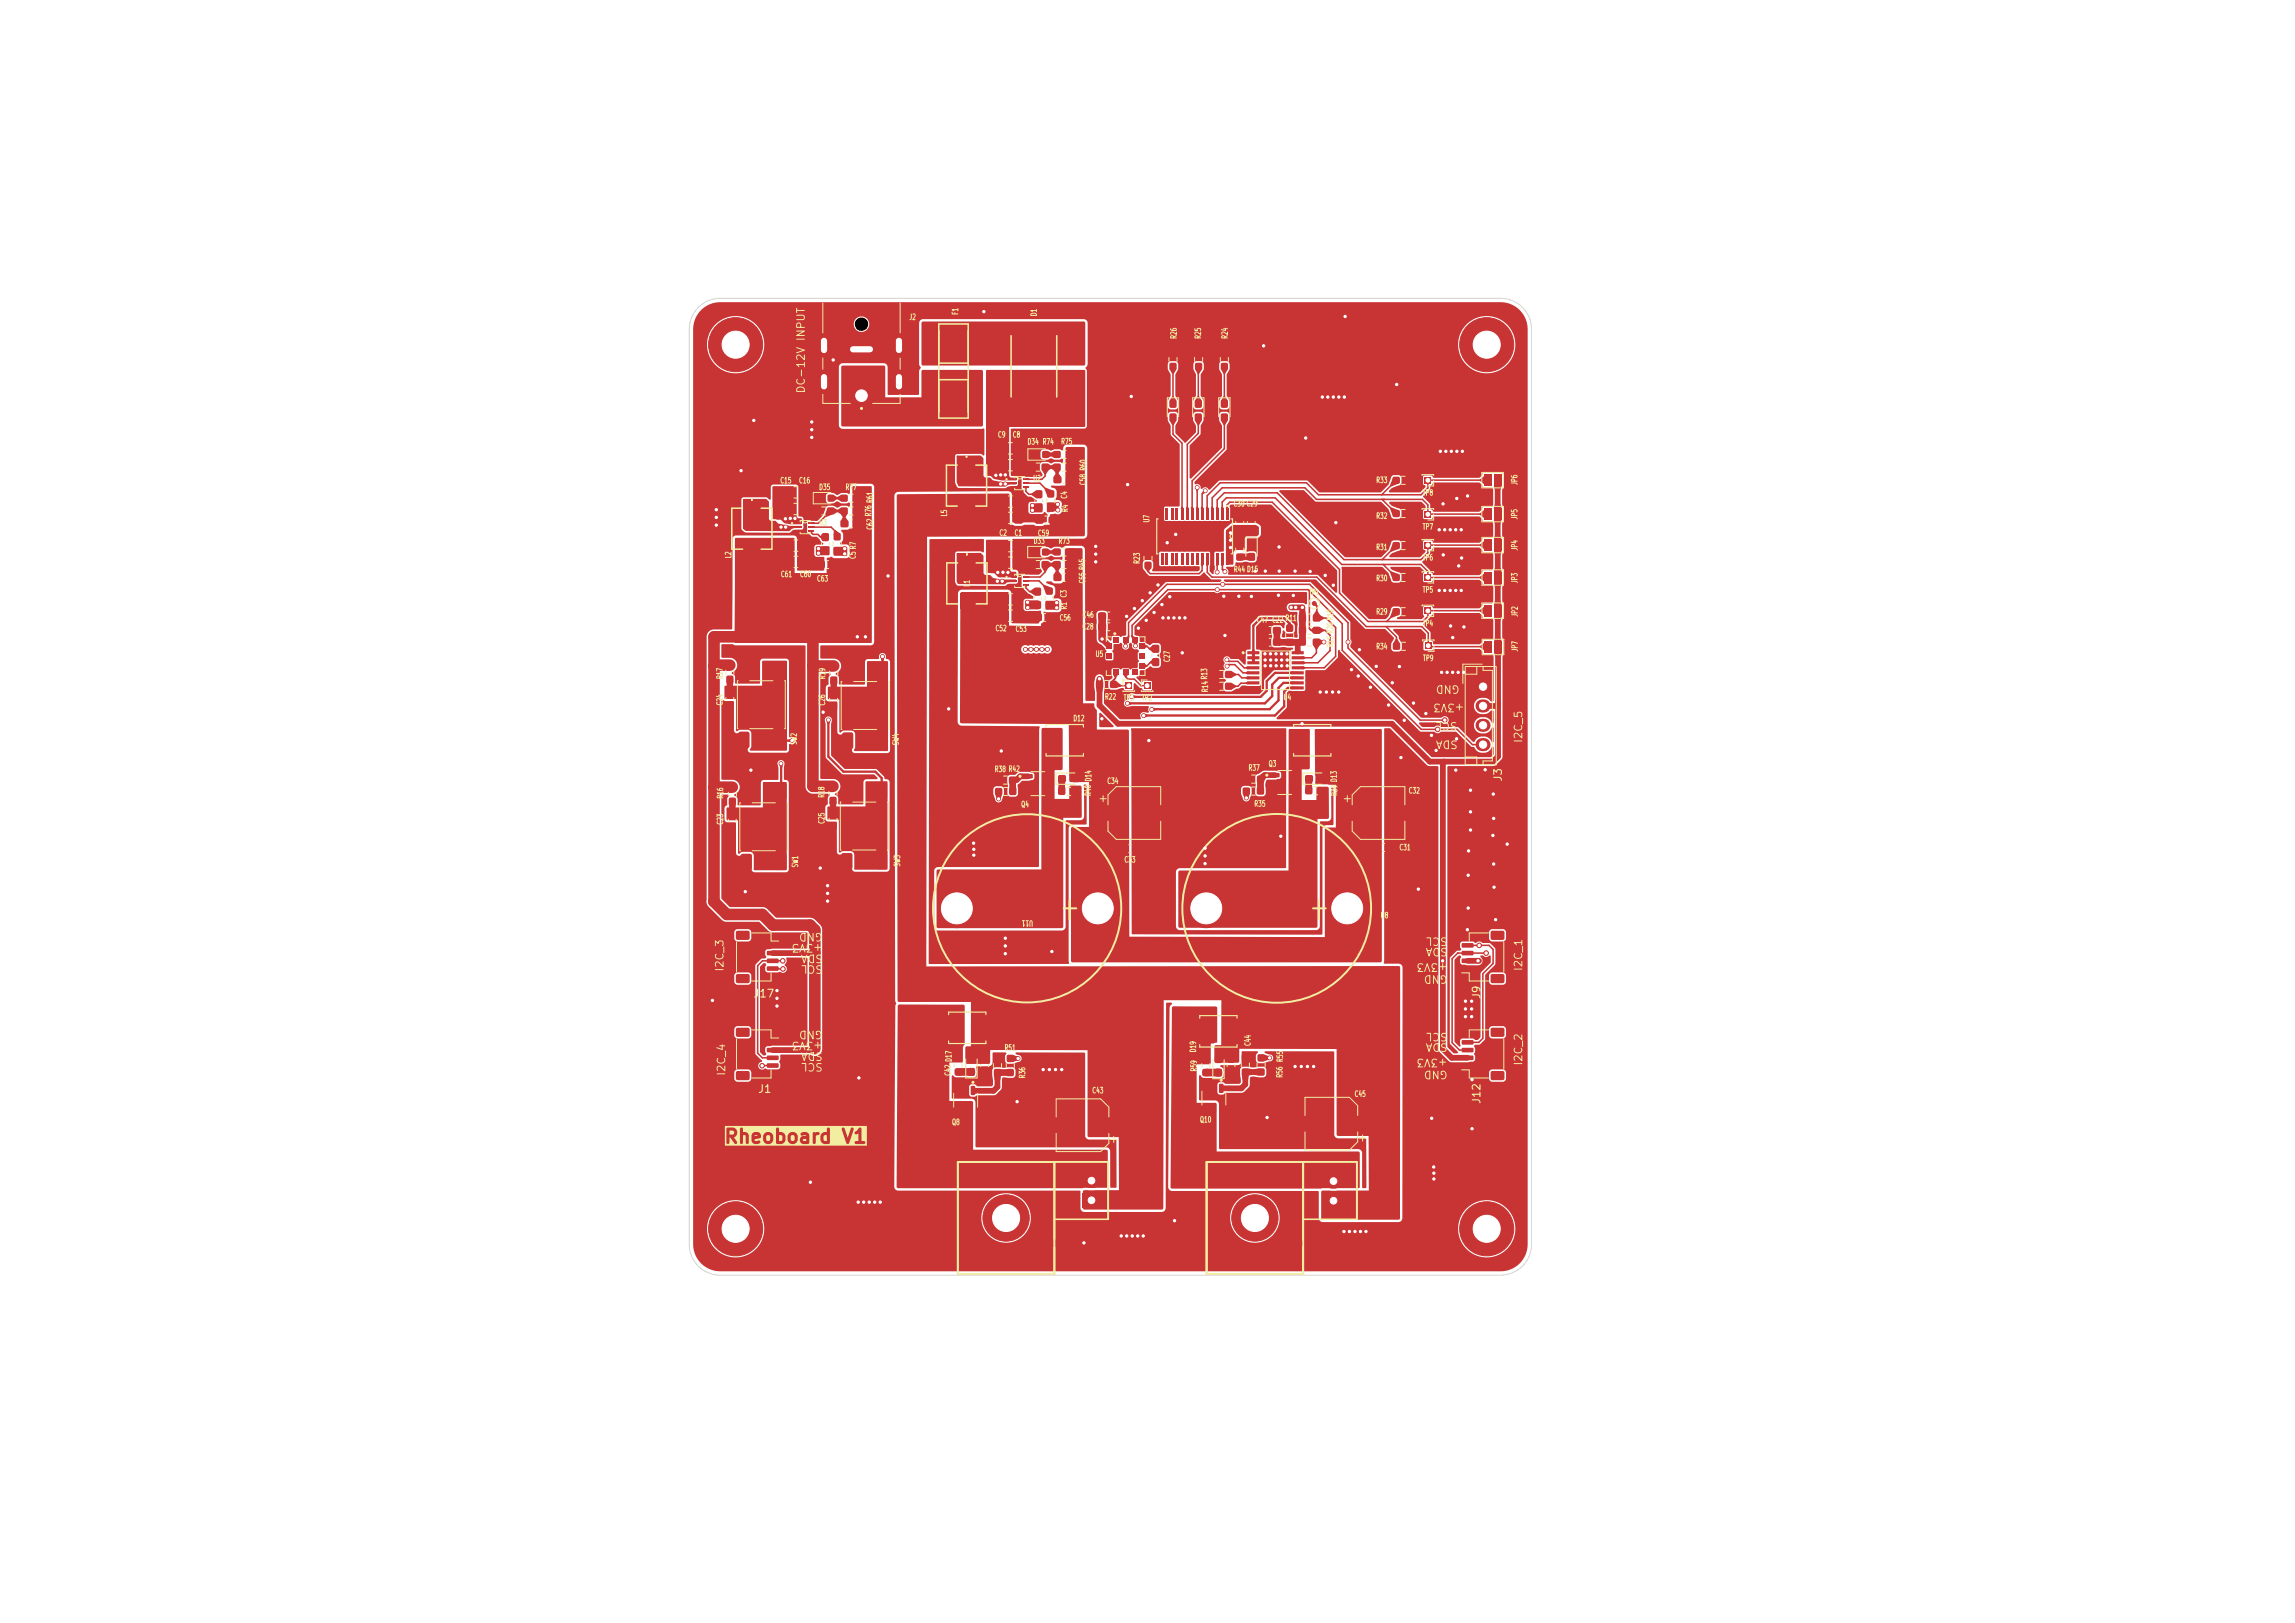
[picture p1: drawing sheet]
<svg xmlns="http://www.w3.org/2000/svg" width="297mm" height="210mm" viewBox="0 0 297 210" stroke-linecap="round" stroke-linejoin="round" font-family="sans-serif">
<defs><g id="words">
<g font-size="1" fill="#f2eda1">
<text x="104.4" y="51" transform="rotate(-90 104.4 51)">DC-12V INPUT</text>
<text x="189" y="88.4" transform="rotate(-180 189 88.4)">GND</text>
<text x="188.7" y="93.2" transform="rotate(-180 188.7 93.2)">SCL</text>
<text x="188.7" y="95.6" transform="rotate(-180 188.7 95.6)">SDA</text>
<text x="189.6" y="90.8" transform="rotate(-180 189.6 90.8)">+3V3</text>
<text x="194.6" y="101.2" transform="rotate(-90 194.6 101.2)">J3</text>
<text x="197.2" y="96.2" transform="rotate(-90 197.2 96.2)">I2C_5</text>
<text x="93.9" y="125.8" transform="rotate(-90 93.9 125.8)">I2C_3</text>
<text x="106.6" y="120.5" transform="rotate(-180 106.6 120.5)">GND</text>
<text x="106.6" y="121.9" transform="rotate(-180 106.6 121.9)">+3V3</text>
<text x="106.6" y="123.3" transform="rotate(-180 106.6 123.3)">SDA</text>
<text x="106.6" y="124.7" transform="rotate(-180 106.6 124.7)">SCL</text>
<text x="187.4" y="121.1" transform="rotate(-180 187.4 121.1)">SCL</text>
<text x="187.4" y="122.4" transform="rotate(-180 187.4 122.4)">SDA</text>
<text x="187.4" y="124.4" transform="rotate(-180 187.4 124.4)">+3V3</text>
<text x="187.4" y="126" transform="rotate(-180 187.4 126)">GND</text>
<text x="197.2" y="125.7" transform="rotate(-90 197.2 125.7)">I2C_1</text>
<text x="97.4" y="129.3">J17</text>
<text x="191.8" y="129.4" transform="rotate(-90 191.8 129.4)">J9</text>
<text x="106.6" y="133.1" transform="rotate(-180 106.6 133.1)">GND</text>
<text x="106.6" y="134.6" transform="rotate(-180 106.6 134.6)">+3V3</text>
<text x="106.6" y="135.9" transform="rotate(-180 106.6 135.9)">SDA</text>
<text x="106.6" y="137.3" transform="rotate(-180 106.6 137.3)">SCL</text>
<text x="187.4" y="133.4" transform="rotate(-180 187.4 133.4)">SCL</text>
<text x="187.4" y="134.8" transform="rotate(-180 187.4 134.8)">SDA</text>
<text x="187.4" y="136.8" transform="rotate(-180 187.4 136.8)">+3V3</text>
<text x="197.2" y="138" transform="rotate(-90 197.2 138)">I2C_2</text>
<text x="94.1" y="139.3" transform="rotate(-90 94.1 139.3)">I2C_4</text>
<text x="98" y="141.7">J1</text>
<text x="187.4" y="138.3" transform="rotate(-180 187.4 138.3)">GND</text>
<text x="191.8" y="142.9" transform="rotate(-90 191.8 142.9)">J12</text>
</g>
<g font-size=".8" fill="#f2eda1">
<text x="117.6" y="41.6">J2</text>
<text x="124.2" y="40.8" transform="rotate(-90 124.2 40.8)">F1</text>
<text x="134.4" y="41" transform="rotate(-90 134.4 41)">D1</text>
<text x="152.5" y="43.9" transform="rotate(-90 152.5 43.9)">R26</text>
<text x="155.6" y="43.9" transform="rotate(-90 155.6 43.9)">R25</text>
<text x="159.1" y="43.9" transform="rotate(-90 159.1 43.9)">R24</text>
<text x="129.1" y="56.8">C9</text>
<text x="131" y="56.8">C8</text>
<text x="132.9" y="57.7">D34 R74</text>
<text x="137.3" y="57.7">R75</text>
<text x="100.9" y="62.7">C15</text>
<text x="103.3" y="62.7">C16</text>
<text x="106" y="63.6">D35</text>
<text x="109.4" y="63.6">R77</text>
<text x="113.1" y="65.1" transform="rotate(-90 113.1 65.1)">R61</text>
<text x="133.6" y="62.5">U2</text>
<text x="138.3" y="64.6" transform="rotate(-90 138.3 64.6)">C4</text>
<text x="140.7" y="62.8" transform="rotate(-90 140.7 62.8)">C58 R60</text>
<text x="159.6" y="65.7">C30C29</text>
<text x="178" y="62.7">R33</text>
<text x="184.1" y="64.3">TP8</text>
<text x="196.6" y="62.8" transform="rotate(-90 196.6 62.8)">JP6</text>
<text x="105.9" y="68.2">U3</text>
<text x="113" y="66.9" transform="rotate(-90 113 66.9)">R76</text>
<text x="113.1" y="68.6" transform="rotate(-90 113.1 68.6)">C62</text>
<text x="122.7" y="66.9" transform="rotate(-90 122.7 66.9)">L5</text>
<text x="129.3" y="69.5">C2</text>
<text x="131.2" y="69.5">C1</text>
<text x="133.7" y="70.6">D33</text>
<text x="134.3" y="69.6">C59</text>
<text x="136.9" y="70.6">R73</text>
<text x="138.4" y="66.3" transform="rotate(-90 138.4 66.3)">R4</text>
<text x="148.9" y="67.7" transform="rotate(-90 148.9 67.7)">U7</text>
<text x="178" y="71.4">R31</text>
<text x="178" y="67.3">R32</text>
<text x="184.1" y="68.7">TP7</text>
<text x="196.6" y="67.3" transform="rotate(-90 196.6 67.3)">JP5</text>
<text x="196.6" y="71.3" transform="rotate(-90 196.6 71.3)">JP4</text>
<text x="94.8" y="72.3" transform="rotate(-90 94.8 72.3)">L2</text>
<text x="101" y="74.9">C61</text>
<text x="103.5" y="74.9">C60</text>
<text x="105.7" y="75.4">C63</text>
<text x="110.9" y="72.4" transform="rotate(-90 110.9 72.4)">C5 R7</text>
<text x="125.7" y="76" transform="rotate(-90 125.7 76)">L1</text>
<text x="140.6" y="75.6" transform="rotate(-90 140.6 75.6)">C55 R45</text>
<text x="147.7" y="73" transform="rotate(-90 147.7 73)">R23</text>
<text x="159.6" y="74.2">R44D15</text>
<text x="169.3" y="77.2">TP1</text>
<text x="178" y="75.4">R30</text>
<text x="184.1" y="72.7">TP6</text>
<text x="184.1" y="76.9">TP5</text>
<text x="196.6" y="75.5" transform="rotate(-90 196.6 75.5)">JP3</text>
<text x="128.8" y="81.9">C52</text>
<text x="131.4" y="81.9">C53</text>
<text x="137.1" y="80.5">C56</text>
<text x="138.2" y="78.9" transform="rotate(-90 138.2 78.9)">R1 C3</text>
<text x="140" y="81.6">C28</text>
<text x="140" y="80.1">C46</text>
<text x="162.6" y="80.8">C47 C22</text>
<text x="166.3" y="80.5">R11</text>
<text x="172.7" y="83.8" transform="rotate(-90 172.7 83.8)">R15 R20R10</text>
<text x="178" y="79.7">R29</text>
<text x="184.1" y="81.2">TP4</text>
<text x="196.6" y="79.9" transform="rotate(-90 196.6 79.9)">JP2</text>
<text x="93.7" y="87.9" transform="rotate(-90 93.7 87.9)">R17</text>
<text x="107" y="87.9" transform="rotate(-90 107 87.9)">R19</text>
<text x="141.7" y="85.2">U5</text>
<text x="151.6" y="85.7" transform="rotate(-90 151.6 85.7)">C27</text>
<text x="156.5" y="89.6" transform="rotate(-90 156.5 89.6)">R14R13</text>
<text x="178" y="84.2">R34</text>
<text x="184.1" y="85.7">TP9</text>
<text x="196.6" y="84.4" transform="rotate(-90 196.6 84.4)">JP7</text>
<text x="93.7" y="91.3" transform="rotate(-90 93.7 91.3)">C24</text>
<text x="107" y="91.4" transform="rotate(-90 107 91.4)">C26</text>
<text x="138.8" y="93.5">D12</text>
<text x="142.9" y="90.7">R22</text>
<text x="145.4" y="90.9">TP3</text>
<text x="147.7" y="90.9">TP2</text>
<text x="166" y="90.8">U4</text>
<text x="103.3" y="96.4" transform="rotate(-90 103.3 96.4)">SW2</text>
<text x="116.5" y="96.5" transform="rotate(-90 116.5 96.5)">SW4</text>
<text x="128.7" y="100.1">R38 R42</text>
<text x="143.2" y="101.6">C34</text>
<text x="161.5" y="99.9">R37</text>
<text x="164.1" y="99.4">Q3</text>
<text x="93.8" y="106.8" transform="rotate(-90 93.8 106.8)">C23</text>
<text x="93.8" y="103.4" transform="rotate(-90 93.8 103.4)">R16</text>
<text x="106.9" y="103.3" transform="rotate(-90 106.9 103.3)">R18</text>
<text x="106.9" y="106.7" transform="rotate(-90 106.9 106.7)">C25</text>
<text x="132.1" y="104.6">Q4</text>
<text x="141.4" y="103.1" transform="rotate(-90 141.4 103.1)">R40 D14</text>
<text x="162.3" y="104.6">R35</text>
<text x="173.2" y="103.1" transform="rotate(-90 173.2 103.1)">R39 D13</text>
<text x="182.2" y="102.9">C32</text>
<text x="103.5" y="112.3" transform="rotate(-90 103.5 112.3)">SW1</text>
<text x="116.7" y="112.2" transform="rotate(-90 116.7 112.2)">SW3</text>
<text x="145.5" y="111.8">C33</text>
<text x="181" y="110.2">C31</text>
<text x="133.7" y="118.9" transform="rotate(-180 133.7 118.9)">U11</text>
<text x="178.6" y="119">U8</text>
<text x="129.9" y="136.1">R51</text>
<text x="155" y="136.2" transform="rotate(-90 155 136.2)">D19</text>
<text x="162" y="135.4" transform="rotate(-90 162 135.4)">C44</text>
<text x="123.2" y="139.3" transform="rotate(-90 123.2 139.3)">C42 D17</text>
<text x="132.9" y="139.6" transform="rotate(-90 132.9 139.6)">R36</text>
<text x="141.3" y="141.7">C43</text>
<text x="155.1" y="138.7" transform="rotate(-90 155.1 138.7)">R59</text>
<text x="166.2" y="139.5" transform="rotate(-90 166.2 139.5)">R56 R55</text>
<text x="175.2" y="142.1">C45</text>
<text x="123.1" y="145.8">Q8</text>
<text x="155.2" y="145.4">Q10</text>
</g>
</g></defs>
<path d="M96.2 64.7h2.9l.3 .2v2.3l.3 .3h.6l.4 .3 1.5 .3h1.5v.1h-.8l-.5 .1-.3 .3h-5.6l-.2-.2z" fill="none" stroke="#c83434" stroke-width=".2"/>
<path d="M96.2 64.7h2.9l.3 .2v2.3l.3 .3h.6l.4 .3 1.5 .3h1.5v.1h-.8l-.5 .1-.3 .3h-5.6l-.2-.2z" fill="#c83434"/>
<path d="M123.9 59h3l.3 .3v2.3l.2 .3h.7l.3 .3 1.2 .3h1.8v.1h-.8l-.5 .3-6-.1-.2-.4z" fill="none" stroke="#c83434" stroke-width=".2"/>
<path d="M123.9 59h3l.3 .3v2.3l.2 .3h.7l.3 .3 1.2 .3h1.8v.1h-.8l-.5 .3-6-.1-.2-.4z" fill="#c83434"/>
<path d="M123.9 71.7l3-.1 .3 .3v2.3l.2 .3h.7l.3 .4 .9 .2h2.1v.1l-1.2 .1-.2 .2h-6l-.1-.3z" fill="none" stroke="#c83434" stroke-width=".2"/>
<g fill="#c83434">
<path d="M123.9 71.7l3-.1 .3 .3v2.3l.2 .3h.7l.3 .4 .9 .2h2.1v.1l-1.2 .1-.2 .2h-6l-.1-.3z"/>
<path d="M94 85.7l.2-.1 .7 .1v.1v.7l-.2 .1-.7-.1v-.2z"/>
<path d="M94 87.5l.2-.1 .7 .1v.1v.7l-.2 .1-.7-.1v-.2z"/>
<path d="M158.6 88.4l.1-.1 .7 .1 .1 .2-.1 .6-.1 .1-.7-.1-.1-.2z"/>
<path d="M156.8 88.4l.1-.1 .7 .1 .1 .2-.1 .6-.2 .1-.6-.1-.1-.2z"/>
<path d="M170 81.2l.1-.1 .7 .1 .1 .1-.1 .7h-.2h-.6l-.1-.2z"/>
<path d="M168.1 81.2l.2-.1 .7 .1v.1v.7h-.2h-.7v-.2z"/>
<path d="M193.3 78.3h1v1.5h-1z"/>
<path d="M192 78.3h1v1.5h-1z"/>
<path d="M107.4 104.7l.2-.1 .6 .1 .1 .2-.1 .7-.1 .1-.7-.1-.1-.1z"/>
<path d="M107.4 106.4h.2h.6l.1 .2-.1 .8h-.1h-.7l-.1-.2z"/>
<path d="M162.7 102l.2-.1 .6 .1 .1 .1-.1 .7h-.1h-.7l-.1-.2z"/>
<path d="M160.9 102l.1-.1 .7 .1 .1 .1-.1 .7h-.2h-.6l-.1-.2z"/>
<path d="M135.6 79.5l.1-.1 .8 .1 .1 .2-.1 .6-.2 .1-.7-.1-.1-.2z"/>
<path d="M133.9 79.5l.1-.1 .8 .1 .1 .2-.1 .6-.2 .1-.7-.1-.1-.2z"/>
<path d="M182.1 70.2l.2-.1 .6 .1 .1 .2-.1 .6-.1 .1-.7-.1-.1-.2z"/>
<path d="M180.3 70.2l.1-.1 .7 .1 .1 .2-.1 .6-.2 .1-.6-.1-.1-.2z"/>
<path d="M94.4 104.8l.1-.1 .7 .1v.2v.7l-.2 .1-.6-.1-.1-.1z"/>
<path d="M94.4 106.5h.1h.7v.2v.8h-.2h-.6l-.1-.2z"/>
<path d="M108.8 65.7l.2-.1 .7 .1v.2v.6l-.2 .1-.7-.1-.1-.1z"/>
<path d="M110.6 65.7l.2-.1 .7 .1 .1 .2-.1 .6-.2 .1-.7-.1v-.1z"/>
<path d="M182.1 66h.2h.6l.1 .2-.1 .7h-.1h-.7l-.1-.2z"/>
<path d="M180.3 66h.1h.7l.1 .2-.1 .7h-.2h-.6l-.1-.2z"/>
<path d="M184.4 61.7h.8v.9h-.8z"/>
<path d="M128.7 138.4l.1-.1 .7 .1 .1 .1-.1 .7-.2 .1-.6-.1-.1-.2z"/>
<path d="M128.7 136.5h.1h.7l.1 .2-.1 .7h-.2h-.6l-.1-.2z"/>
<path d="M125.3 138.2h.2h.6l.1 .2-.1 .8h-.1h-.7l-.1-.2z"/>
<path d="M125.3 136.5l.2-.1 .6 .1 .1 .2-.1 .7-.1 .1-.7-.1-.1-.2z"/>
<path d="M130.6 102l.2-.1 .7 .1v.2v.6l-.2 .1-.7-.1v-.1z"/>
<path d="M128.8 102l.2-.1 .7 .1v.2v.6l-.2 .1-.7-.1-.1-.1z"/>
<path d="M110.4 50.1h2.2v2.2h-2.2z"/>
</g>
<path d="M106.6 44.1v1.2M106.6 48.8v1.2M110.4 45.2h2.2M116.3 44.1v1.2M116.3 48.8v1.2" fill="none" stroke="#c83434" stroke-width="1.4"/>
<g fill="#c83434">
<path d="M133 72.6h.2h.7v.2v.7h-.2h-.7l-.1-.2z"/>
<path d="M134.8 72.6h.2h.7v.2v.7h-.2h-.7v-.2z"/>
<path d="M142.2 79.3l.1-.1 .8 .1 .1 .2-.1 .6-.2 .1-.7-.1-.1-.2z"/>
<path d="M143.9 79.3l.1-.1 .8 .1 .1 .2-.1 .6-.1 .1-.8-.1-.1-.2z"/>
<path d="M182.1 61.7h.2h.6l.1 .2-.1 .7h-.1h-.7l-.1-.2z"/>
<path d="M180.3 61.7h.1h.7l.1 .2-.1 .7h-.2h-.6l-.1-.2z"/>
<path d="M182.1 78.7h.2h.6l.1 .2-.1 .7h-.1h-.7l-.1-.2z"/>
<path d="M180.3 78.7h.1h.7l.1 .2-.1 .7h-.2h-.6l-.1-.2z"/>
<path d="M100.5 101.5l1-.1 .3 .1v1.7l-.2 .3h-1l-.2-.2v-1.7z"/>
<path d="M100.5 110.6l1-.1 .3 .1v1.7l-.2 .3h-1l-.2-.2v-1.7z"/>
<path d="M96 101.5l1-.1 .3 .1v1.7l-.2 .3h-1l-.2-.2v-1.7z"/>
<path d="M96 110.6l1-.1 .3 .1v1.7l-.2 .3h-1l-.2-.2v-1.7z"/>
<path d="M134 63.5l.2-.1 .6 .1 .1 .2-.1 .7-.1 .1-.7-.1v-.1z"/>
<path d="M134 65.2l.2-.1 .6 .1 .1 .2-.1 .7-.1 .1-.7-.1v-.1z"/>
<path d="M133.3 58.4h.8v.8h-.8z"/>
<path d="M134.9 58.4h.8v.8h-.8z"/>
<path d="M189.2 137.6h1.4l.1 .1v.4l-.1 .1h-1.4v-.2z"/>
<path d="M189.2 136.6h1.4l.1 .1v.4l-.1 .1h-1.4v-.2z"/>
<path d="M189.2 135.6h1.4l.1 .1v.4l-.1 .1h-1.4v-.2z"/>
<path d="M189.2 134.6h1.4l.1 .1v.4l-.1 .1h-1.4v-.2z"/>
<path d="M193 138.6h.1h1.4l.2 .2v.8l-.3 .2h-1.3l-.2-.3z"/>
<path d="M193 133h.1h1.4l.2 .2v.8l-.3 .2h-1.3l-.2-.3z"/>
<path d="M107.4 101.3h.2h.6l.1 .2-.1 .7h-.2h-.6l-.1-.2z"/>
<path d="M107.4 103.2l.2-.1 .6 .1 .1 .1-.1 .7-.2 .1-.6-.1-.1-.2z"/>
<path d="M145.7 88.3h.8v.9h-.8z"/>
<path d="M107.5 85.8l.2-.1 .6 .1 .1 .1-.1 .7-.2 .1-.6-.1-.1-.2z"/>
<path d="M107.5 87.6l.2-.1 .6 .1 .1 .1-.1 .7-.2 .1-.6-.1-.1-.2z"/>
<path d="M193.3 61.4h1v1.5h-1z"/>
<path d="M192 61.4h1v1.5h-1z"/>
<path d="M107.5 72.6h.2h.7l.1 .2-.1 .7h-.1h-.8l-.1-.2z"/>
<path d="M105.8 72.6h.1h.8l.1 .2-.1 .7h-.2h-.7l-.1-.2z"/>
<path d="M135.7 66.9l.2-.1 .8 .1 .1 .1-.1 .7-.2 .1-.8-.1v-.2z"/>
<path d="M134 66.9l.2-.1 .8 .1v.1v.7l-.2 .1-.8-.1v-.2z"/>
<path d="M161.4 84.3h1.6v.3l-1.6 .1z"/>
<path d="M161.4 84.9h1.6v.4h-1.6z"/>
<path d="M161.4 85.6h1.6v.3l-1.6 .1z"/>
<path d="M161.4 86.2h1.6v.4h-1.6z"/>
<path d="M161.4 86.9h1.6v.3l-1.6 .1z"/>
<path d="M161.4 87.5h1.6v.4h-1.6z"/>
<path d="M161.4 88.2h1.6v.3l-1.6 .1z"/>
<path d="M161.4 88.8h1.6v.4h-1.6z"/>
<path d="M167.2 88.8h1.5v.4h-1.5z"/>
<path d="M167.2 88.2h1.5v.3l-1.5 .1z"/>
<path d="M167.2 87.5h1.5v.4h-1.5z"/>
<path d="M167.2 86.9h1.5v.3l-1.5 .1z"/>
<path d="M167.2 86.2h1.5v.4h-1.5z"/>
<path d="M167.2 85.6h1.5v.3l-1.5 .1z"/>
<path d="M167.2 84.9h1.5v.4h-1.5z"/>
<path d="M167.2 84.3h1.5v.3l-1.5 .1z"/>
<path d="M169.9 82.7l.2-.1 .7 .1v.1v.7l-.2 .1-.7-.1v-.2z"/>
<path d="M168.1 82.7l.2-.1 .7 .1v.1v.7l-.2 .1-.7-.1-.1-.2z"/>
<path d="M129.2 59.5h.2h.8l.1 .2-.1 1.1-.1 .1-.9-.1-.1-.1z"/>
<path d="M131.3 59.5h.2h.8l.1 .2-.1 1.1-.2 .1-.8-.1-.1-.1z"/>
<path d="M138.4 94.4h2.2v2.8h-2.2z"/>
<path d="M135 94.4h2.2v2.8h-2.2z"/>
<path d="M132.2 49.8h3.2v2.2h-3.2z"/>
<path d="M132.2 42.8h3.2v2.2h-3.2z"/>
</g>
<circle cx="95.2" cy="44.6" r="3.5" fill="#c83434" stroke="#c83434" stroke-width=".13"/>
<g fill="#c83434">
<path d="M193.3 65.8h1v1.5h-1z"/>
<path d="M192 65.8h1v1.5h-1z"/>
<path d="M158 51.8l.2-.1 .7 .1v.2v.7l-.2 .1-.7-.1v-.2z"/>
<path d="M158 53.6l.2-.1 .7 .1v.1v.8h-.2h-.7v-.2z"/>
<path d="M141.9 88.2l.1-.1 .7 .1 .1 .1-.1 .7h-.2h-.6l-.1-.2z"/>
<path d="M143.7 88.2l.2-.1 .6 .1 .1 .1-.1 .7h-.1h-.7l-.1-.2z"/>
<path d="M94 89.1l.2-.1 .7 .1v.1v.8l-.2 .1-.7-.1v-.2z"/>
<path d="M94 90.8l.2-.1 .7 .1v.2v.7l-.2 .1-.7-.1v-.1z"/>
<path d="M124.2 72.2h1.8v2h-1.8z"/>
<path d="M124.2 76.7h1.8v2h-1.8z"/>
<path d="M135.6 65.3h.1h.7v.2v.7h-.2h-.6l-.1-.2z"/>
<path d="M135.6 63.5l.1-.1 .7 .1v.2v.6l-.2 .1-.6-.1-.1-.1z"/>
<path d="M132.5 100.2h1.1l.1 .1v.4h-.2h-1v-.1z"/>
<path d="M132.5 102.1h1.1l.1 .1v.4h-.2h-1v-.1z"/>
<path d="M135 101.1h1.1l.1 .2v.3l-.2 .1h-.9l-.1-.2z"/>
<path d="M157.3 138.3h.1h.7l.1 .2-.1 .7-.2 .1-.6-.1-.1-.1z"/>
<path d="M157.3 136.6l.1-.1 .7 .1 .1 .2-.1 .7-.2 .1-.6-.1-.1-.2z"/>
<path d="M99.3 122.1l1.4-.1 .1 .2v.3l-.2 .1h-1.3l-.1-.1z"/>
<path d="M99.3 123.1l1.4-.1 .1 .2v.3l-.2 .1h-1.3l-.1-.1z"/>
<path d="M99.3 124.1l1.4-.1 .1 .2v.3l-.2 .1h-1.3l-.1-.1z"/>
<path d="M99.3 125.1l1.4-.1 .1 .2v.3l-.2 .1h-1.3l-.1-.1z"/>
<path d="M95.3 120.5l.2-.1h1.4l.1 .3v.8l-.2 .1h-1.4l-.2-.2z"/>
<path d="M95.3 126.1l.2-.1h1.4l.1 .3v.8l-.2 .1h-1.4l-.2-.2z"/>
<path d="M184.4 70.1h.8v.9h-.8z"/>
<path d="M136.4 58.4l.1-.1 .7 .1 .1 .2-.1 .6-.2 .1-.6-.1-.1-.2z"/>
<path d="M138.2 58.4l.2-.1 .6 .1 .1 .2-.1 .6-.1 .1-.7-.1-.1-.2z"/>
</g>
<circle cx="192.4" cy="159" r="3.5" fill="#c83434" stroke="#c83434" stroke-width=".13"/>
<g fill="#c83434">
<path d="M136.4 72.6h.2h.6l.1 .2-.1 .7h-.1h-.7l-.1-.2z"/>
<path d="M138.2 72.6h.2h.6l.1 .2-.1 .7h-.1h-.7l-.1-.2z"/>
<path d="M106.4 69h.2h.6l.1 .2-.1 .8h-.1h-.7l-.1-.2z"/>
<path d="M106.4 70.8l.2-.1 .6 .1 .1 .1-.1 .8-.1 .1-.7-.1-.1-.2z"/>
<path d="M148 88.3h.9v.8h-.9z"/>
<path d="M129.2 76.9l.2-.1 .8 .1 .1 .2-.1 1.1-.1 .1-.9-.1-.1-.2z"/>
<path d="M131.3 76.9l.2-.1 .8 .1 .1 .2-.1 1.1-.2 .1-.8-.1-.1-.2z"/>
<path d="M193.3 69.8h1v1.5h-1z"/>
<path d="M192 69.8h1v1.5h-1z"/>
<path d="M170.4 94.4h2.2v2.8h-2.2z"/>
<path d="M167.1 94.4h2.1v2.8h-2.1z"/>
<path d="M184.4 78.6h.8v.9h-.8z"/>
<path d="M107.9 70.9l.2-.1 .6 .1 .1 .1-.1 .7-.1 .1-.7-.1v-.2z"/>
<path d="M107.9 69h.2h.6l.1 .2-.1 .7h-.1h-.7v-.2z"/>
</g>
<circle cx="162.4" cy="157.6" r="3" fill="#c83434" stroke="#c83434" stroke-width=".13"/>
<path d="M171.4 154.4h2.3v1.9h-2.3z" fill="#c83434"/>
<path d="M172.4 152.8h.4" fill="none" stroke="#c83434" stroke-width="1.9"/>
<g fill="#c83434">
<path d="M107.5 89.2l.1-.1 .7 .1 .1 .1-.1 .8-.2 .1-.6-.1-.1-.2z"/>
<path d="M107.5 90.9l.1-.1 .7 .1 .1 .2-.1 .7-.2 .1-.6-.1-.1-.1z"/>
<path d="M94.4 101.4h.1h.7l.1 .2-.1 .7h-.2h-.6l-.1-.2z"/>
<path d="M94.4 103.3l.1-.1 .7 .1 .1 .1-.1 .7-.2 .1-.6-.1-.1-.2z"/>
<path d="M108.8 64.1l.2-.1 .7 .1v.1v.7h-.2h-.7l-.1-.2z"/>
<path d="M110.6 64.1l.2-.1 .7 .1 .1 .1-.1 .7h-.2h-.7v-.2z"/>
<path d="M137 102l.1-.1 .7 .1 .1 .2-.1 .6-.2 .1-.6-.1-.1-.2z"/>
<path d="M138.8 102l.2-.1 .6 .1 .1 .2-.1 .6-.1 .1-.7-.1-.1-.2z"/>
<path d="M149.2 83.5l.1-.1 .7 .1v.1v.8l-.2 .1-.6-.1-.1-.2z"/>
<path d="M149.2 85.2l.1-.1 .7 .1v.2v.7l-.2 .1-.6-.1-.1-.1z"/>
<path d="M133.9 76.1l.1-.1 .7 .1v.2v.7l-.2 .1-.6-.1-.1-.1z"/>
<path d="M133.9 77.8l.1-.1 .7 .1v.2v.7l-.2 .1-.6-.1-.1-.1z"/>
<path d="M158.6 86.9l.1-.1 .7 .1 .1 .1-.1 .7-.1 .1-.7-.1-.1-.2z"/>
<path d="M156.8 86.9l.1-.1 .7 .1 .1 .1-.1 .7-.2 .1-.6-.1-.1-.2z"/>
<path d="M146.6 109.4l.2-.1 .8 .1v.2v.6l-.2 .1-.8-.1v-.2z"/>
<path d="M144.9 109.4l.2-.1 .7 .1 .1 .2-.1 .6-.1 .1-.8-.1-.1-.2z"/>
<path d="M142.4 104.5l.2-.1h3.1l.2 .3-.1 1.1-.2 .2h-3.1l-.1-.2z"/>
<path d="M147.8 104.5l.2-.1h3.1l.1 .3v1.1l-.2 .2h-3.1l-.1-.2z"/>
<path d="M141.1 144.9l.2-.1h3.1l.1 .3v1.1l-.2 .2h-3.1l-.2-.2z"/>
<path d="M135.7 144.9l.2-.1h3.1l.1 .3v1.1l-.2 .2h-3.1l-.2-.2z"/>
<path d="M130.8 61.9h.7v.2h-.7z"/>
<path d="M130.8 62.4h.7v.2h-.7z"/>
<path d="M130.8 62.9h.7v.2h-.7z"/>
<path d="M132.4 62.9h.7v.2h-.7z"/>
<path d="M132.4 62.4h.7v.2h-.7z"/>
<path d="M132.4 61.9h.7v.2h-.7z"/>
<path d="M157.8 140.3l.4-.1 .1 .1v1l-.1 .1h-.3l-.1-.1z"/>
<path d="M155.9 140.3l.4-.1 .1 .1v1l-.1 .1h-.3l-.1-.1z"/>
<path d="M156.8 142.8l.4-.1 .2 .1v1l-.1 .1h-.4h-.1z"/>
<path d="M133 60h.2h.7v.2v.6l-.2 .1-.7-.1-.1-.1z"/>
<path d="M134.8 60h.2h.7v.2v.6l-.2 .1-.7-.1v-.1z"/>
<path d="M123.6 138.3l.2-.1 .6 .1 .1 .2-.1 .6-.2 .1-.6-.1-.1-.1z"/>
<path d="M123.6 136.5l.2-.1 .6 .1 .1 .1-.1 .7-.2 .1-.6-.1-.1-.2z"/>
<path d="M125.8 131.6h2.1v2.8h-2.1z"/>
<path d="M122.4 131.6h2.2v2.8h-2.2z"/>
<path d="M164.8 81.2l.1-.1 .8 .1 .1 .1-.1 .7-.2 .1-.7-.1-.1-.2z"/>
<path d="M163.1 81.2l.1-.1 .8 .1 .1 .1-.1 .7-.2 .1-.7-.1-.1-.2z"/>
<path d="M105.6 64h.7v.9h-.7z"/>
<path d="M107.1 64h.8v.9h-.8z"/>
<path d="M130.3 138.4l.2-.1 .7 .1v.1v.7l-.2 .1-.7-.1v-.2z"/>
<path d="M130.3 136.5h.2h.7v.2v.7h-.2h-.7v-.2z"/>
<path d="M158.3 132.1h2.1v2.7h-2.1z"/>
<path d="M154.9 132.1h2.2v2.7h-2.2z"/>
<path d="M174 104.5l.2-.1h3.1l.1 .3v1.1l-.2 .2h-3.1l-.2-.2z"/>
<path d="M179.4 104.5l.2-.1h3.1l.1 .3v1.1l-.2 .2h-3.1l-.2-.2z"/>
<path d="M100.1 85.7l1.1-.1 .3 .1v1.7l-.2 .3h-1l-.2-.2v-1.7z"/>
<path d="M100.1 94.8l1.1-.1 .3 .1v1.7l-.2 .3h-1l-.2-.2v-1.7z"/>
<path d="M95.6 85.7l1.1-.1 .3 .1v1.7l-.2 .3h-1l-.2-.2v-1.7z"/>
<path d="M95.6 94.8l1.1-.1 .3 .1v1.7l-.2 .3h-1l-.2-.2v-1.7z"/>
</g>
<g fill="#c83434" stroke="#c83434" stroke-width=".13">
<circle cx="174.3" cy="117.5" r="2.5"/>
<circle cx="156.1" cy="117.5" r="2.5"/>
</g>
<g fill="#c83434">
<path d="M124.2 59.6h1.8v2h-1.8z"/>
<path d="M124.2 64.1h1.8v2h-1.8z"/>
</g>
<circle cx="170.1" cy="78.1" r=".25" fill="#c83434" stroke="#c83434" stroke-width=".13"/>
<g fill="#c83434">
<path d="M166.5 80.9l.2-.1 .6 .1 .1 .1-.1 .7-.2 .1-.6-.1-.1-.2z"/>
<path d="M166.5 82.7l.2-.1 .6 .1 .1 .2-.1 .6-.2 .1-.6-.1-.1-.1z"/>
<path d="M161.6 69.8h.1h.7v.2v.8h-.2h-.6l-.1-.2z"/>
<path d="M161.6 71.6l.1-.1 .7 .1v.2v.7l-.2 .1-.6-.1-.1-.2z"/>
<path d="M162.8 138.3l.2-.1 .6 .1 .1 .2-.1 .6-.2 .1-.6-.1-.1-.1z"/>
<path d="M162.8 136.5l.2-.1 .6 .1 .1 .1-.1 .7-.2 .1-.6-.1-.1-.2z"/>
<path d="M162.7 100.4l.2-.1 .7 .1v.2v.6l-.2 .1-.7-.1v-.1z"/>
<path d="M160.9 100.4l.2-.1 .6 .1 .1 .2-.1 .6-.1 .1-.7-.1-.1-.1z"/>
<path d="M129.2 72.1h.2h.8l.1 .2-.1 1.2h-.1h-.9l-.1-.2z"/>
<path d="M131.3 72.1h.2h.8l.1 .2-.1 1.2h-.2h-.8l-.1-.2z"/>
<path d="M163.1 82.7l.1-.1 .8 .1 .1 .2-.1 .6-.2 .1-.7-.1-.1-.2z"/>
<path d="M164.8 82.7l.1-.1 .8 .1 .1 .2-.1 .6-.2 .1-.7-.1-.1-.2z"/>
<path d="M160.8 138.3l.1-.1 .7 .1v.2v.6l-.2 .1-.6-.1-.1-.1z"/>
<path d="M160.8 136.5l.1-.1 .7 .1v.1v.7l-.2 .1-.6-.1-.1-.2z"/>
<path d="M138.1 61.7l.2-.1 .7 .1 .1 .1-.1 .7-.1 .1-.8-.1-.1-.2z"/>
<path d="M136.4 61.7l.1-.1 .8 .1 .1 .1-.1 .7-.2 .1-.7-.1-.1-.2z"/>
<path d="M179.4 109.3l.2-.1 .8 .1v.1v.7l-.2 .1-.8-.1v-.2z"/>
<path d="M177.7 109.3l.2-.1 .8 .1v.1v.7l-.2 .1-.8-.1-.1-.2z"/>
<path d="M101.4 69.9h.2h.9v.2v1.2h-.2h-.9v-.2z"/>
<path d="M103.5 69.9h.2h.9v.2v1.2h-.2h-.9v-.2z"/>
<path d="M182.1 83.2h.2h.7v.2v.6l-.2 .1-.7-.1v-.1z"/>
<path d="M180.3 83.2h.2h.6l.1 .2-.1 .6-.1 .1-.7-.1-.1-.1z"/>
<path d="M151.4 51.8l.2-.1 .6 .1 .1 .2-.1 .7-.2 .1-.6-.1-.1-.2z"/>
<path d="M151.4 53.6l.2-.1 .6 .1 .1 .1-.1 .8h-.2h-.6l-.1-.2z"/>
<path d="M158 45.2l.2-.1 .7 .1v.1v.7l-.2 .1-.7-.1v-.2z"/>
<path d="M158 47l.2-.1 .7 .1v.2v.6l-.2 .1-.7-.1v-.1z"/>
<path d="M184.4 66.1h.8v.9h-.8z"/>
<path d="M173.3 144.7l.2-.1h3.1l.1 .3v1.1l-.2 .2h-3.1l-.2-.2z"/>
<path d="M167.9 144.7l.2-.1h3.1l.1 .3v1.1l-.2 .2h-3.1l-.2-.2z"/>
<path d="M161.5 68l.2-.1 .6 .1 .1 .2-.1 .7-.1 .1-.7-.1v-.1z"/>
<path d="M161.5 66.3l.2-.1 .6 .1 .1 .2-.1 .7-.1 .1-.7-.1v-.1z"/>
<path d="M168.9 101.9l.2-.1 .7 .1 .1 .2-.1 .6-.2 .1-.7-.1v-.1z"/>
<path d="M170.8 101.9l.1-.1 .7 .1 .1 .2-.1 .6-.2 .1-.6-.1-.1-.1z"/>
<path d="M105.3 65.7l.1-.1 .7 .1 .1 .2-.1 .6-.2 .1-.6-.1-.1-.1z"/>
<path d="M107.1 65.7l.1-.1 .7 .1 .1 .2-.1 .6-.2 .1-.6-.1-.1-.1z"/>
<path d="M144 82.5h.7v.6h-.7z"/>
<path d="M145.3 82.5h.7v.6h-.7z"/>
<path d="M146.6 82.5h.7v.6h-.7z"/>
<path d="M147.4 83.3h.7v.7h-.7z"/>
<path d="M147.4 84.6h.7v.7h-.7z"/>
<path d="M147.4 85.8h.7v.7h-.7z"/>
<path d="M146.6 86.7h.7v.6h-.7z"/>
<path d="M145.3 86.7h.7v.6h-.7z"/>
<path d="M144 86.7h.7v.6h-.7z"/>
<path d="M143.2 85.8h.7v.7h-.7z"/>
<path d="M143.2 84.6h.7v.7h-.7z"/>
<path d="M143.2 83.3h.7v.7h-.7z"/>
<path d="M168.9 100.3h.2h.8v.2v.7h-.2h-.8v-.2z"/>
<path d="M170.7 100.3h.2h.7l.1 .2-.1 .7h-.2h-.7l-.1-.2z"/>
</g>
<circle cx="192.4" cy="44.6" r="3.5" fill="#c83434" stroke="#c83434" stroke-width=".13"/>
<g fill="#c83434">
<path d="M154.7 45.2l.2-.1 .6 .1 .1 .1-.1 .7-.1 .1-.7-.1-.1-.2z"/>
<path d="M154.7 47l.2-.1 .6 .1 .1 .2-.1 .6-.1 .1-.7-.1-.1-.1z"/>
<path d="M158.6 65.7h.4v1.5h-.4z"/>
<path d="M158 65.7h.4v1.5h-.4z"/>
<path d="M157.3 65.7h.4v1.5h-.4z"/>
<path d="M156.7 65.7h.4v1.5h-.4z"/>
<path d="M156 65.7h.4v1.5h-.4z"/>
<path d="M155.4 65.7h.3v1.5h-.3z"/>
<path d="M154.8 65.7h.3v1.5h-.3z"/>
<path d="M154.1 65.7h.3v1.5h-.3z"/>
<path d="M153.5 65.7h.3v1.5h-.3z"/>
<path d="M152.8 65.7h.4v1.5h-.4z"/>
<path d="M152.1 65.7h.4v1.5h-.4z"/>
<path d="M151.5 65.7h.4v1.5h-.4z"/>
<path d="M150.8 65.7h.4v1.5h-.4z"/>
<path d="M150.2 65.7h.4v1.5h-.4z"/>
<path d="M150.2 71.6h.4v1.5h-.4z"/>
<path d="M150.8 71.6h.4v1.5h-.4z"/>
<path d="M151.5 71.6h.4v1.5h-.4z"/>
<path d="M152.1 71.6h.4v1.5h-.4z"/>
<path d="M152.8 71.6h.4v1.5h-.4z"/>
<path d="M153.5 71.6h.3v1.5h-.3z"/>
<path d="M154.1 71.6h.3v1.5h-.3z"/>
<path d="M154.8 71.6h.3v1.5h-.3z"/>
<path d="M155.4 71.6h.3v1.5h-.3z"/>
<path d="M156 71.6h.4v1.5h-.4z"/>
<path d="M156.7 71.6h.4v1.5h-.4z"/>
<path d="M157.3 71.6h.4v1.5h-.4z"/>
<path d="M158 71.6h.4v1.5h-.4z"/>
<path d="M158.6 71.6h.4v1.5h-.4z"/>
<path d="M136.4 60h.1h.7l.1 .2-.1 .6-.2 .1-.6-.1-.1-.1z"/>
<path d="M138.2 60h.2h.6l.1 .2-.1 .6-.1 .1-.7-.1-.1-.1z"/>
<path d="M127 138.3l.2-.1 .6 .1 .1 .1-.1 .8-.1 .1-.7-.1-.1-.2z"/>
<path d="M127 136.5h.2h.6l.1 .2-.1 .8h-.1h-.7l-.1-.2z"/>
<path d="M113.6 85.8l1.1-.1 .2 .1v1.7l-.1 .3h-1l-.3-.2v-1.7z"/>
<path d="M113.6 94.9l1.1-.1 .2 .1v1.7l-.1 .3h-1l-.3-.2v-1.7z"/>
<path d="M109.1 85.8l1.1-.1 .2 .1v1.7l-.1 .3h-1l-.3-.2v-1.7z"/>
<path d="M109.1 94.9l1.1-.1 .2 .1v1.7l-.1 .3h-1l-.3-.2v-1.7z"/>
<path d="M184.4 74.3h.8v.8h-.8z"/>
<path d="M148.2 72.7h.1h.7v.2v.7h-.2h-.6l-.1-.2z"/>
<path d="M148.2 70.9l.1-.1 .7 .1v.2v.6l-.2 .1-.6-.1-.1-.1z"/>
<path d="M138.1 74.3l.2-.1 .7 .1 .1 .2-.1 .6-.1 .1-.8-.1-.1-.1z"/>
<path d="M136.4 74.3l.2-.1 .7 .1 .1 .2-.1 .6-.1 .1-.8-.1-.1-.1z"/>
<path d="M158.9 138.3l.2-.1 .6 .1 .1 .1-.1 .8-.2 .1-.6-.1-.1-.2z"/>
<path d="M158.9 136.5h.2h.6l.1 .2-.1 .8h-.2h-.6l-.1-.2z"/>
<path d="M154.7 51.8l.1-.1 .7 .1v.2v.7l-.2 .1-.6-.1-.1-.2z"/>
<path d="M154.7 53.6l.1-.1 .7 .1v.1v.8h-.2h-.6l-.1-.2z"/>
<path d="M160 71.7l.2-.1 .6 .1 .1 .1-.1 .7-.1 .1-.7-.1v-.2z"/>
<path d="M160 69.8h.2h.6l.1 .2-.1 .7-.1 .1-.7-.1v-.2z"/>
<path d="M182.1 74.3l.2-.1 .6 .1 .1 .2-.1 .6-.1 .1-.7-.1-.1-.1z"/>
<path d="M180.3 74.3l.1-.1 .7 .1 .1 .2-.1 .6-.2 .1-.6-.1-.1-.1z"/>
<path d="M189.2 125.1l1.4-.1 .1 .2v.3l-.1 .1h-1.4v-.1z"/>
<path d="M189.2 124.1l1.4-.1 .1 .2v.3l-.1 .1h-1.4v-.1z"/>
<path d="M189.2 123.1l1.4-.1 .1 .2v.3l-.1 .1h-1.4v-.1z"/>
<path d="M189.2 122.1l1.4-.1 .1 .2v.3l-.1 .1h-1.4v-.1z"/>
<path d="M193 126.1l.1-.1h1.4l.2 .3v.8l-.3 .1h-1.3l-.2-.2z"/>
<path d="M193 120.5l.1-.1h1.4l.2 .3v.8l-.3 .1h-1.3l-.2-.2z"/>
<path d="M160 68l.2-.1 .6 .1 .1 .2-.1 .8h-.1h-.7v-.2z"/>
<path d="M160 66.3l.2-.1 .6 .1 .1 .2-.1 .7-.1 .1-.7-.1v-.1z"/>
<path d="M133.3 71h.8v.8h-.8z"/>
<path d="M134.9 71h.7v.8h-.7z"/>
<path d="M96.4 65.2h1.8v2h-1.8z"/>
<path d="M96.4 69.7h1.8v2h-1.8z"/>
<path d="M193.4 83h1v1.5h-1z"/>
<path d="M192.1 83h1v1.5h-1z"/>
<path d="M103 67.6h.8v.2h-.8z"/>
<path d="M103 68.1h.8v.2h-.8z"/>
<path d="M103 68.6h.8v.2h-.8z"/>
<path d="M104.6 68.6h.8v.2h-.8z"/>
<path d="M104.6 68.1h.8v.2h-.8z"/>
<path d="M104.6 67.6h.8v.2h-.8z"/>
<path d="M151.4 45.2l.2-.1 .6 .1 .1 .1-.1 .7-.2 .1-.6-.1-.1-.2z"/>
<path d="M151.4 47l.2-.1 .6 .1 .1 .2-.1 .6-.2 .1-.6-.1-.1-.1z"/>
<path d="M155.7 138.4l.1-.1 .7 .1v.1v.7l-.2 .1-.6-.1-.1-.2z"/>
<path d="M155.7 136.5h.1h.7v.2v.7h-.2h-.6l-.1-.2z"/>
<path d="M129.2 79l.2-.1 .8 .1 .1 .2-.1 1.1-.1 .1-.9-.1-.1-.2z"/>
<path d="M131.3 79l.2-.1 .8 .1 .1 .2-.1 1.1-.2 .1-.8-.1-.1-.2z"/>
</g>
<circle cx="130.2" cy="157.6" r="3" fill="#c83434" stroke="#c83434" stroke-width=".13"/>
<path d="M140.1 154.4h2.3v1.9h-2.3z" fill="#c83434"/>
<path d="M141.1 152.8h.3" fill="none" stroke="#c83434" stroke-width="1.9"/>
<g fill="#c83434" stroke="#c83434" stroke-width=".13">
<circle cx="142.1" cy="117.5" r="2.5"/>
<circle cx="123.8" cy="117.5" r="2.5"/>
</g>
<g fill="#c83434">
<path d="M113.5 101.4l1.1-.1 .2 .1v1.7l-.2 .3h-.9l-.3-.2v-1.7z"/>
<path d="M113.5 110.5l1.1-.1 .2 .1v1.7l-.2 .3h-.9l-.3-.2v-1.7z"/>
<path d="M109 101.4l1.1-.1 .2 .1v1.7l-.2 .3h-.9l-.3-.2v-1.7z"/>
<path d="M109 110.5l1.1-.1 .2 .1v1.7l-.2 .3h-.9l-.3-.2v-1.7z"/>
<path d="M184.4 83.1h.9v.9h-.9z"/>
<path d="M142.2 80.7l.1-.1 .8 .1 .1 .2-.1 .6-.2 .1-.7-.1-.1-.2z"/>
<path d="M143.9 80.7l.1-.1 .8 .1 .1 .2-.1 .6-.1 .1-.8-.1-.1-.2z"/>
<path d="M130.8 74.5h.7v.3h-.7z"/>
<path d="M130.8 75h.7v.3h-.7z"/>
<path d="M130.8 75.6h.7v.2h-.7z"/>
<path d="M132.4 75.6h.7v.2h-.7z"/>
<path d="M132.4 75h.7v.3h-.7z"/>
<path d="M132.4 74.5h.7v.3h-.7z"/>
<path d="M137 100.3h.1h.8l.1 .2-.1 .7h-.2h-.7l-.1-.2z"/>
<path d="M138.7 100.3h.2h.7l.1 .2-.1 .7h-.1h-.8v-.2z"/>
<path d="M191 88.1l.2-.1h1.4l.2 .1 .1 .2-.1 1.3-.2 .1h-1.4l-.2-.1-.1-.1z"/>
</g>
<path d="M191.8 91.4h.2M191.8 93.9h.2M191.8 96.4h.2" fill="none" stroke="#c83434" stroke-width="1.7"/>
<g fill="#c83434">
<path d="M99.3 134.6h1.4l.1 .1v.4l-.2 .1h-1.3l-.1-.2z"/>
<path d="M99.3 135.6h1.4l.1 .1v.4l-.2 .1h-1.3l-.1-.2z"/>
<path d="M99.3 136.6h1.4l.1 .1v.4l-.2 .1h-1.3l-.1-.2z"/>
<path d="M99.3 137.6h1.4l.1 .1v.4l-.2 .1h-1.3l-.1-.2z"/>
<path d="M95.3 133h.2h1.4l.1 .2v.8l-.2 .2h-1.4l-.2-.3z"/>
<path d="M95.3 138.6h.2h1.4l.1 .2v.8l-.2 .2h-1.4l-.2-.3z"/>
<path d="M110.5 67.4l.2-.1 .8 .1 .1 .1-.1 .7h-.2h-.8v-.2z"/>
<path d="M108.8 67.4l.2-.1 .8 .1v.1v.7h-.2h-.8l-.1-.2z"/>
<path d="M170 79.6l.1-.1 .7 .1 .1 .1-.1 .7h-.2h-.6l-.1-.2z"/>
<path d="M168.1 79.6l.2-.1 .7 .1v.1v.7h-.2h-.7v-.2z"/>
<path d="M135.4 77.9l.2-.1 .6 .1 .1 .2-.1 .6-.2 .1-.6-.1-.1-.1z"/>
<path d="M135.4 76.1l.2-.1 .6 .1 .1 .1-.1 .7-.2 .1-.6-.1-.1-.2z"/>
<path d="M129.2 57.4l.2-.1 .8 .1 .1 .1-.1 1.2h-.1h-.9l-.1-.2z"/>
<path d="M131.3 57.4l.2-.1 .8 .1 .1 .1-.1 1.2h-.2h-.8l-.1-.2z"/>
<path d="M101.4 63.1l.2-.1 .9 .1v.1v1.2h-.2h-.9v-.2z"/>
<path d="M103.5 63.1l.2-.1 .9 .1v.1v1.2h-.2h-.9v-.2z"/>
<path d="M129.2 64.3l.2-.1 .8 .1 .1 .1-.1 1.2h-.1h-.9l-.1-.2z"/>
<path d="M131.3 64.3l.2-.1 .8 .1 .1 .1-.1 1.2h-.2h-.8l-.1-.2z"/>
</g>
<circle cx="95.2" cy="159" r="3.5" fill="#c83434" stroke="#c83434" stroke-width=".13"/>
<g fill="#c83434">
<path d="M125.7 140.5h.4l.1 .1v1l-.1 .1h-.3l-.2-.1z"/>
<path d="M123.8 140.5h.4l.1 .1v1l-.1 .1h-.3l-.2-.1z"/>
<path d="M124.7 143.1l.4-.1 .1 .1 .1 1-.1 .1h-.4l-.1-.1z"/>
<path d="M193.3 74h1v1.5h-1z"/>
<path d="M192 74h1v1.5h-1z"/>
<path d="M101.4 72.1l.2-.1 .9 .1v.1v1.2h-.2h-.9v-.2z"/>
<path d="M103.5 72.1l.2-.1 .9 .1v.1v1.2h-.2h-.9v-.2z"/>
<path d="M129.2 66.4l.2-.1 .8 .1 .1 .1-.1 1.2h-.1h-.9l-.1-.2z"/>
<path d="M131.3 66.4l.2-.1 .8 .1 .1 .1-.1 1.2h-.2h-.8l-.1-.2z"/>
<path d="M136.4 71l.2-.1 .6 .1 .1 .2-.1 .6-.1 .1-.7-.1-.1-.1z"/>
<path d="M138.2 71l.2-.1 .6 .1 .1 .2-.1 .6-.1 .1-.7-.1-.1-.1z"/>
<path d="M101.4 65.2l.2-.1 .9 .1v.2v1.1l-.2 .1-.9-.1v-.2z"/>
<path d="M103.5 65.2l.2-.1 .9 .1v.2v1.1l-.2 .1-.9-.1v-.2z"/>
<path d="M164.4 100h1.1l.1 .2v.3l-.1 .1h-1l-.1-.2z"/>
<path d="M164.4 101.9h1.1l.1 .2v.3l-.1 .1h-1l-.1-.2z"/>
<path d="M166.9 101h1.1l.1 .1v.4h-.1h-1l-.1-.1z"/>
<path d="M121.5 49.1h3.8v5h-3.8z"/>
<path d="M121.5 41.9h3.8v5h-3.8z"/>
<path d="M130.6 100.5h.2h.7v.2v.6l-.2 .1-.7-.1-.1-.1z"/>
<path d="M128.8 100.5h.2h.6l.1 .2-.1 .6-.1 .1-.7-.1-.1-.1z"/>
<path d="M129.2 70l.2-.1 .8 .1 .1 .2-.1 1.1-.1 .1-.9-.1-.1-.2z"/>
<path d="M131.3 70l.2-.1 .8 .1 .1 .2-.1 1.1-.2 .1-.8-.1-.1-.2z"/>
</g>
<g fill="#c83434" stroke="#c83434" stroke-width=".13">
<circle cx="191.3" cy="124.3" r=".25"/>
<circle cx="142.6" cy="82.7" r=".25"/>
<circle cx="111" cy="82.4" r=".25"/>
<circle cx="142.3" cy="87.8" r=".25"/>
<circle cx="159.2" cy="69.9" r=".25"/>
<circle cx="159.2" cy="70.9" r=".25"/>
<circle cx="112" cy="82.4" r=".25"/>
<circle cx="159.2" cy="68.9" r=".25"/>
<circle cx="186.7" cy="124.3" r=".25"/>
<circle cx="167.1" cy="78.6" r=".25"/>
<circle cx="168.5" cy="78.6" r=".25"/>
<circle cx="168.5" cy="93.7" r=".25"/>
<circle cx="167.7" cy="78.6" r=".25"/>
<circle cx="149.1" cy="91.8" r=".25"/>
<circle cx="102.5" cy="95.8" r=".25"/>
<circle cx="188.5" cy="58.4" r=".25"/>
<circle cx="132.7" cy="84" r=".25"/>
<circle cx="131.6" cy="142.6" r=".25"/>
<circle cx="149.9" cy="75.7" r=".25"/>
<circle cx="190.3" cy="102.3" r=".25"/>
<circle cx="165.2" cy="85.4" r=".25"/>
<circle cx="155.9" cy="110.7" r=".25"/>
<circle cx="164" cy="144.6" r=".25"/>
<circle cx="152.6" cy="80" r=".25"/>
<circle cx="149.4" cy="79.2" r=".25"/>
<circle cx="175.3" cy="159.3" r=".25"/>
<circle cx="193.3" cy="111.8" r=".25"/>
<circle cx="122.8" cy="91.7" r=".25"/>
<circle cx="95.9" cy="60.9" r=".25"/>
<circle cx="151.4" cy="77.2" r=".25"/>
<circle cx="185.6" cy="152.5" r=".25"/>
<circle cx="152.1" cy="69.2" r=".25"/>
<circle cx="166.6" cy="86.1" r=".25"/>
<circle cx="92.7" cy="67.9" r=".25"/>
<circle cx="165.9" cy="86.1" r=".25"/>
<circle cx="151.2" cy="80" r=".25"/>
<circle cx="189.2" cy="58.4" r=".25"/>
<circle cx="189.6" cy="130.5" r=".25"/>
<circle cx="186.2" cy="68.6" r=".25"/>
<circle cx="190.3" cy="107.4" r=".25"/>
<circle cx="188.4" cy="99.7" r=".25"/>
<circle cx="153.3" cy="80" r=".25"/>
<circle cx="176.1" cy="159.3" r=".25"/>
<circle cx="126" cy="109.1" r=".25"/>
<circle cx="130.1" cy="121.4" r=".25"/>
<circle cx="189.9" cy="120.3" r=".25"/>
<circle cx="172.9" cy="67.6" r=".25"/>
<circle cx="189.9" cy="64.2" r=".25"/>
<circle cx="189.1" cy="76.4" r=".25"/>
<circle cx="187.1" cy="58.4" r=".25"/>
<circle cx="114.9" cy="74.5" r=".25"/>
<circle cx="135" cy="138.4" r=".25"/>
<circle cx="189.6" cy="129.6" r=".25"/>
<circle cx="186.2" cy="76.4" r=".25"/>
<circle cx="165.2" cy="86.1" r=".25"/>
<circle cx="190.5" cy="146" r=".25"/>
<circle cx="193.3" cy="114.8" r=".25"/>
<circle cx="148.3" cy="80.3" r=".25"/>
<circle cx="176.8" cy="159.4" r=".25"/>
<circle cx="105" cy="54.6" r=".25"/>
<circle cx="178.1" cy="86.2" r=".25"/>
<circle cx="193.6" cy="119" r=".25"/>
<circle cx="147.3" cy="81.3" r=".25"/>
<circle cx="165.4" cy="77" r=".25"/>
<circle cx="135.5" cy="84" r=".25"/>
<circle cx="173.2" cy="89.6" r=".25"/>
<circle cx="136.1" cy="123.1" r=".25"/>
<circle cx="163.7" cy="73.9" r=".25"/>
<circle cx="165.7" cy="108.2" r=".25"/>
<circle cx="165.8" cy="84.6" r=".25"/>
<circle cx="141.8" cy="71.7" r=".25"/>
<circle cx="166.5" cy="84.6" r=".25"/>
<circle cx="134.1" cy="84" r=".25"/>
<circle cx="155.9" cy="109.7" r=".25"/>
<circle cx="146.4" cy="51.3" r=".25"/>
<circle cx="111.1" cy="139.5" r=".25"/>
<circle cx="130.1" cy="123.4" r=".25"/>
<circle cx="190.4" cy="131.5" r=".25"/>
<circle cx="100.5" cy="130.2" r=".25"/>
<circle cx="113.2" cy="155.5" r=".25"/>
<circle cx="141.8" cy="72.7" r=".25"/>
<circle cx="165.9" cy="85.4" r=".25"/>
<circle cx="171.8" cy="51.4" r=".25"/>
<circle cx="136.6" cy="138.4" r=".25"/>
<circle cx="193.3" cy="105.9" r=".25"/>
<circle cx="185.6" cy="151.8" r=".25"/>
<circle cx="186.4" cy="58.4" r=".25"/>
<circle cx="184.5" cy="92.3" r=".25"/>
<circle cx="145.8" cy="159.9" r=".25"/>
<circle cx="190" cy="113.3" r=".25"/>
<circle cx="190" cy="117.5" r=".25"/>
<circle cx="164.4" cy="86.1" r=".25"/>
<circle cx="155.9" cy="111.7" r=".25"/>
<circle cx="169.5" cy="73.9" r=".25"/>
<circle cx="145.1" cy="159.9" r=".25"/>
<circle cx="133.4" cy="84" r=".25"/>
<circle cx="137.4" cy="138.4" r=".25"/>
<circle cx="107.1" cy="116.6" r=".25"/>
<circle cx="135.8" cy="138.4" r=".25"/>
<circle cx="167.6" cy="138" r=".25"/>
<circle cx="185.3" cy="144.7" r=".25"/>
<circle cx="106.1" cy="112.3" r=".25"/>
<circle cx="181.7" cy="93.2" r=".25"/>
<circle cx="152" cy="157.9" r=".25"/>
<circle cx="130.1" cy="122.4" r=".25"/>
<circle cx="111.1" cy="155.5" r=".25"/>
<circle cx="168.4" cy="138" r=".25"/>
<circle cx="188.7" cy="87" r=".25"/>
<circle cx="169" cy="56.7" r=".25"/>
<circle cx="174.9" cy="86.6" r=".25"/>
<circle cx="145.9" cy="62.7" r=".25"/>
<circle cx="188.4" cy="76.4" r=".25"/>
<circle cx="173.3" cy="51.4" r=".25"/>
<circle cx="129.6" cy="97.2" r=".25"/>
<circle cx="189.1" cy="68.6" r=".25"/>
<circle cx="150.4" cy="78.2" r=".25"/>
<circle cx="146.8" cy="78.7" r=".25"/>
<circle cx="190.5" cy="139.7" r=".25"/>
<circle cx="188.4" cy="68.6" r=".25"/>
<circle cx="183.6" cy="115.1" r=".25"/>
<circle cx="180.2" cy="88.3" r=".25"/>
<circle cx="97.2" cy="99.7" r=".25"/>
<circle cx="100.5" cy="129.2" r=".25"/>
<circle cx="92.7" cy="66.9" r=".25"/>
<circle cx="188" cy="87" r=".25"/>
<circle cx="181.3" cy="98" r=".25"/>
<circle cx="190" cy="110.1" r=".25"/>
<circle cx="170.9" cy="89.5" r=".25"/>
<circle cx="92.2" cy="129.4" r=".25"/>
<circle cx="112.5" cy="155.5" r=".25"/>
<circle cx="169.2" cy="138" r=".25"/>
<circle cx="172.5" cy="51.4" r=".25"/>
<circle cx="187" cy="68.6" r=".25"/>
<circle cx="187.3" cy="87" r=".25"/>
<circle cx="182.9" cy="91" r=".25"/>
<circle cx="147.9" cy="159.9" r=".25"/>
<circle cx="167.4" cy="77.1" r=".25"/>
<circle cx="162.4" cy="73.9" r=".25"/>
<circle cx="187.7" cy="81" r=".25"/>
<circle cx="193.3" cy="102.7" r=".25"/>
<circle cx="160.3" cy="77.1" r=".25"/>
<circle cx="106.5" cy="92.1" r=".25"/>
<circle cx="172.5" cy="75.7" r=".25"/>
<circle cx="185.2" cy="95.2" r=".25"/>
<circle cx="164.4" cy="84.6" r=".25"/>
<circle cx="189.4" cy="87" r=".25"/>
<circle cx="126" cy="110.7" r=".25"/>
<circle cx="174.1" cy="41" r=".25"/>
<circle cx="111.8" cy="155.5" r=".25"/>
<circle cx="185.9" cy="97.1" r=".25"/>
<circle cx="190.3" cy="105" r=".25"/>
<circle cx="113.9" cy="155.5" r=".25"/>
<circle cx="195" cy="109.2" r=".25"/>
<circle cx="153" cy="84.5" r=".25"/>
<circle cx="186.8" cy="71.8" r=".25"/>
<circle cx="163.7" cy="84.6" r=".25"/>
<circle cx="172.4" cy="89.5" r=".25"/>
<circle cx="188.5" cy="95.6" r=".25"/>
<circle cx="105" cy="56.6" r=".25"/>
<circle cx="107.1" cy="114.6" r=".25"/>
<circle cx="104.9" cy="153" r=".25"/>
<circle cx="186.6" cy="87" r=".25"/>
<circle cx="189.1" cy="72.2" r=".25"/>
<circle cx="187.8" cy="58.4" r=".25"/>
<circle cx="158.5" cy="82.2" r=".25"/>
<circle cx="177.3" cy="88.9" r=".25"/>
<circle cx="175.9" cy="84.1" r=".25"/>
<circle cx="174.6" cy="159.3" r=".25"/>
<circle cx="134.8" cy="84" r=".25"/>
<circle cx="97.5" cy="54.4" r=".25"/>
<circle cx="147.2" cy="159.9" r=".25"/>
<circle cx="141.8" cy="70.7" r=".25"/>
<circle cx="126" cy="109.9" r=".25"/>
<circle cx="190.4" cy="130.5" r=".25"/>
<circle cx="166.6" cy="85.4" r=".25"/>
<circle cx="187.7" cy="68.6" r=".25"/>
<circle cx="147.8" cy="77.7" r=".25"/>
<circle cx="151.9" cy="80" r=".25"/>
<circle cx="145.8" cy="79.8" r=".25"/>
<circle cx="187" cy="76.4" r=".25"/>
<circle cx="146.5" cy="159.9" r=".25"/>
<circle cx="165.5" cy="73.9" r=".25"/>
<circle cx="142.6" cy="93" r=".25"/>
<circle cx="100.5" cy="128.2" r=".25"/>
<circle cx="192.2" cy="99.6" r=".25"/>
<circle cx="148.8" cy="76.7" r=".25"/>
<circle cx="163.7" cy="86.1" r=".25"/>
<circle cx="140.3" cy="160.8" r=".25"/>
<circle cx="185.5" cy="151" r=".25"/>
<circle cx="171.1" cy="51.4" r=".25"/>
<circle cx="164.4" cy="85.4" r=".25"/>
<circle cx="165.1" cy="84.6" r=".25"/>
<circle cx="167.6" cy="73.9" r=".25"/>
<circle cx="188" cy="82.5" r=".25"/>
<circle cx="170" cy="138" r=".25"/>
<circle cx="148.7" cy="95.8" r=".25"/>
<circle cx="127.3" cy="40.3" r=".25"/>
<circle cx="107.8" cy="46.6" r=".25"/>
<circle cx="150.5" cy="80" r=".25"/>
<circle cx="96.4" cy="115.4" r=".25"/>
<circle cx="151.1" cy="70.2" r=".25"/>
<circle cx="187.7" cy="76.4" r=".25"/>
<circle cx="175.8" cy="87.5" r=".25"/>
<circle cx="189.6" cy="131.5" r=".25"/>
<circle cx="188.5" cy="64.5" r=".25"/>
<circle cx="174" cy="51.4" r=".25"/>
<circle cx="173.9" cy="159.3" r=".25"/>
<circle cx="171.5" cy="74.4" r=".25"/>
<circle cx="162" cy="77.2" r=".25"/>
<circle cx="180.7" cy="49.7" r=".25"/>
<circle cx="179.7" cy="91.2" r=".25"/>
<circle cx="189.4" cy="81.1" r=".25"/>
<circle cx="163.7" cy="85.4" r=".25"/>
<circle cx="193.2" cy="108.1" r=".25"/>
<circle cx="190.4" cy="129.5" r=".25"/>
<circle cx="158.4" cy="77.2" r=".25"/>
<circle cx="107.1" cy="115.6" r=".25"/>
<circle cx="105" cy="55.6" r=".25"/>
<circle cx="165.5" cy="70.8" r=".25"/>
<circle cx="181.1" cy="86.3" r=".25"/>
<circle cx="188.8" cy="73.2" r=".25"/>
<circle cx="92.7" cy="65.9" r=".25"/>
<circle cx="171.6" cy="89.6" r=".25"/>
<circle cx="163.5" cy="44.7" r=".25"/>
<circle cx="186.7" cy="65.2" r=".25"/>
<circle cx="101.3" cy="125.4" r=".3"/>
<circle cx="186" cy="94.4" r=".3"/>
<circle cx="157.5" cy="74" r=".25"/>
<circle cx="157.5" cy="76.3" r=".25"/>
<circle cx="146.9" cy="83.6" r=".25"/>
<circle cx="98.6" cy="137.9" r=".3"/>
<circle cx="191.4" cy="122.3" r=".3"/>
<circle cx="145.9" cy="91" r=".25"/>
<circle cx="107.2" cy="93.2" r=".25"/>
<circle cx="161.3" cy="103.3" r=".25"/>
<circle cx="156" cy="63.5" r=".25"/>
<circle cx="148" cy="92.6" r=".25"/>
<circle cx="101.1" cy="98.8" r=".25"/>
<circle cx="129.2" cy="103.4" r=".25"/>
<circle cx="154.9" cy="63.1" r=".25"/>
<circle cx="130.1" cy="62.6" r=".25"/>
<circle cx="133.6" cy="66" r=".25"/>
<circle cx="133.6" cy="65.4" r=".25"/>
<circle cx="129.5" cy="62.6" r=".25"/>
<circle cx="158.5" cy="74" r=".25"/>
<circle cx="145.7" cy="83.6" r=".25"/>
<circle cx="158.2" cy="75.6" r=".25"/>
<circle cx="101.3" cy="124.3" r=".3"/>
<circle cx="187" cy="93.2" r=".3"/>
<circle cx="174.4" cy="83.1" r=".25"/>
<circle cx="192.3" cy="123.3" r=".3"/>
<circle cx="171.3" cy="83.1" r=".25"/>
<circle cx="146.5" cy="90.1" r=".25"/>
<circle cx="114.2" cy="85" r=".25"/>
<circle cx="158.8" cy="85.4" r=".25"/>
<circle cx="164.3" cy="136.9" r=".25"/>
<circle cx="158.8" cy="86.2" r=".25"/>
<circle cx="131.8" cy="137" r=".25"/>
<circle cx="102.3" cy="67.1" r=".25"/>
<circle cx="101.6" cy="67.1" r=".25"/>
<circle cx="128.9" cy="61.5" r=".25"/>
<circle cx="130.4" cy="74.1" r=".25"/>
<circle cx="130.1" cy="61.5" r=".25"/>
<circle cx="109.3" cy="71" r=".25"/>
<circle cx="129.8" cy="74.1" r=".25"/>
<circle cx="129.5" cy="61.5" r=".25"/>
<circle cx="129.1" cy="74.1" r=".25"/>
<circle cx="102.9" cy="67.1" r=".25"/>
<circle cx="109.3" cy="71.7" r=".25"/>
<circle cx="136.9" cy="66" r=".25"/>
<circle cx="136.8" cy="78.7" r=".25"/>
<circle cx="136.8" cy="78" r=".25"/>
<circle cx="136.9" cy="65.3" r=".25"/>
<circle cx="129.1" cy="75.2" r=".25"/>
<circle cx="133" cy="78.6" r=".25"/>
<circle cx="133" cy="77.9" r=".25"/>
<circle cx="129.7" cy="75.2" r=".25"/>
<circle cx="105.9" cy="71.6" r=".25"/>
<circle cx="105.9" cy="71" r=".25"/>
<circle cx="101.7" cy="68.2" r=".25"/>
<circle cx="101.1" cy="68.2" r=".25"/>
</g>
<path d="M167.1 78.6h1.4M193.8 70.5v4.2M186.7 98.7v25.6M186.7 135.7l1.2 1.2" fill="none" stroke="#c83434" stroke-width=".75"/>
<path d="M105.2 86.2h.1M92.4 116.6v.1" fill="none" stroke="#c83434" stroke-width="1.5"/>
<circle cx="165.2" cy="83.1" r=".38" fill="#c83434"/>
<path d="M92.5 86.1l-.1 .1M105.2 86.2v15.5h2.6M92.4 101.9v14.7M104.8 119.7l.6 .6v3" fill="none" stroke="#c83434" stroke-width="1.5"/>
<path d="M193.8 79v4.7M165.2 83.1h1.7M168.5 83.1h-.6M185 98.6h8.2M193.9 90.7v7.2M105.4 123.3h.1" fill="none" stroke="#c83434" stroke-width=".75"/>
<path d="M142.6 81.1v1.6" fill="none" stroke="#c83434" stroke-width="1"/>
<circle cx="191.3" cy="124.3" r=".38" fill="#c83434"/>
<g fill="none" stroke="#c83434" stroke-width=".75">
<path d="M162 72.1h-1.6M168.5 78.6v4.5M193.8 62.1v8.4M193.8 70.5h.1M193.8 74.7v4.3M94.5 87.9v1.6M94.5 89.5h.1M107.9 88v1.6M142.3 87.8v3.5l2.4 2.4h35.4l4.9 4.9M142.6 82.7l.9 .9M165.2 81.6v1.5M166.9 83.1h1v.1v1.1"/>
<path d="M167.9 84.3h.1M168.5 81.5l.1 .1M186.9 98.6l-.2 .1M191.9 93.8h.1M193.8 83.7l.1 7.7h-2M193.9 97.9l-.7 .7M94.8 103.7v1.6M107.8 103.6v1.6M133.1 100.5h-1.1l-.5 .4h-.5l.1 1.5M137.4 100.8v1.6M165 100.3h-1.3l-.6 .5v1.6M169.4 100.8v1.5"/>
<path d="M100 123.3h5.4M100 134.8h.1M100 133.8v1M105.4 135.7l-.1 .2h-5.3M130.7 138.8h-1.6v1.8l-.5 .5-2.5 .1M163.2 138.7h-2v1.6l-.6 .5h-2.4M186.7 124.4v11.3M187.9 136.9h2M189.9 124.3h1.4M189.9 125.4v.6M189.9 125.4h.1M158.2 140.8h.1"/>
</g>
<path d="M92.5 86.1h2M96 82.4h-3.6v19.5h2.4M105.2 82.6v3.6h2.7M92.4 116.7l1.6 1.6h4.6l1.4 1.4h4.8M105.4 123.3v12.4" fill="none" stroke="#c83434" stroke-width="1.5"/>
<path d="M142.6 79.7v1.4M124.1 138.7h1.6M156.1 138.8h1.6M157.7 138.8h.1" fill="none" stroke="#c83434" stroke-width="1"/>
<g fill="none" stroke="#c83434" stroke-width=".3">
<path d="M135.3 58.8h1.5M136.8 58.8h.1M100.8 95.7l.1 .1h1.6M101.1 98.8v3.6M107.2 93.2v4.7l1.9 2h4.2l.8 .8v1.6M107.2 93.2h.1M114.2 85h.1M114.2 85v1.7M148 92.6h.1M166.9 81.3v-.6l-.7-.7h-3l-1 1v4.8M167.9 88.4h-1.8l-.6 .6v1.6l-1.2 1.2h-15.3M167.9 87.7h-2.4l-.9 .9v1.5l-.9 .9h-17.8"/>
<path d="M167.9 89h-1.2l-.5 .5v1.9l-1.2 1.2h-17M167.9 87.1h-2.9l-1.1 1v1.3l-.8 .8h-16.7M160.9 138.8h.1"/>
</g>
<g fill="none" stroke="#c83434" stroke-width=".2">
<path d="M151.8 47.4v4.9M151.8 54v2.2l1.2 1.1v9.2M155.1 54v2.1l-1.5 1.4v9.1M155.1 47.4v4.9M158.4 54v4.1l-4.1 4.1v4.4M158.4 47.4v4.9M105 67.7h.9l1.6-1.6h1.5l.2 .2v1.3l-.1 .2M105 68.7v.3l.2 .1h.6l.4 .4h.6M105 68.2h2.6l.7 .8v.5M107.5 64.5h1.5M109 64.5h.1M132.8 62h2l.5-.4v-1.2h1.5v1.7"/>
<path d="M132.8 74.7h1.8l.7-.7v-.9h1.5l.1 1.6M132.8 63v.6l.3 .4h1.3M132.8 75.7v.4l.4 .5h1.1v-.2M132.8 62.5h1.8l1.4 1.4M132.8 75.2h1.7l1.3 1.3M135.3 71.4h1.5M136.8 71.4h.1M154.9 63.4h.1M154.9 63.1v3.4M155.6 72.3v1.5l-.4 .4h-6.3l-.3-.3v-.7M156 63.5l-.4 .4v2.6M156.2 72.3v1.3"/>
<path d="M156.2 73.6v.5l.6 .6h13.6l6.4 6.4h7.2l.8 .8v1.8h7.8M156.9 66.5v-2.1l1.3-1.3h10.7l1.5 1.5h13.7l.7 .7v1.2M157.5 72.3v1.7M157.5 66.5v-1.8l.9-.9h6.9l8.6 8.6h10l.9-.9v-1M157.5 72.3h.1M158.2 66.5v-1.5l.5-.6h6.3l8.6 8.6h10.3l.9 .9v.8M158.2 72.3v1.3l.3 .4M158.2 72.3l-.1 .1M158.8 66.5v-1.2l.3-.3h5.5l8.7 8.7v3l3.7 3.7h7.1l.7-.6v-.8M169.5 76.5v4.8l.2 .3h1.8l.6 .6v2l-1.5 1.6h-2.7M170.1 78.1l.3 .3v1.6h1.2l1.2 1.2v3.7l-1.4 1.5h-3.5M178.9 64.6l1.8 1.9"/>
<path d="M179 73l1.7 1.7M180.7 79.2l-1.2 1.2M180.7 70.6l-1.8 1.8M180.7 62.2l-1.9 1.8M184.8 79h7.7M184.8 74.7h7.7M184.8 66.5h7.7M184.8 70.5h7.7M192.5 62.1h-7.7v1l-.9 .9h-13.3l-1.5-1.5h-11.2l-1.7 1.7v2.3M192.5 70.5h.1M144.4 87v.7l-.3 .3v.3l.4 .4h1.4l.1-.1M145.7 83.6v-.8l.3-.4v-1.8l5-5h18.5l4.9 5v3.3l9.4 9.3h3.2"/>
<path d="M145.7 87v.6l.3 .3h.8l.8 .8h.8M146.9 83.6v-.8l-.4-.4v-1.5l4.6-4.6h18.2l4.4 4.4v3.5l10.2 10.2h4.7l2 2h1.3M147.8 83.6h.6l.4 .3h.8M149.6 85.7h-.7l-.5 .5h-.6M158.8 85.4l.2 .2h1.2l.8 .8h1.2M158.8 86.2l.2-.2h.8l1.1 1.1h1.3M159 87.3h1.3l.4 .4h1.5M162.2 88.4h-1.6l-.4 .4h-1.2M167.9 86.4h.1M171.1 83.1h.1M171.3 83.1h-.9v1.4l-.6 .6h-1.9M171.3 83.1h.1"/>
<path d="M179.4 81.1l1.3 1.3v1.2M184.8 83.5h.1M191.7 93.6l-.4 .4M129.2 103.4h.1M98.9 137.9h.1M100 125.3l1.3 .1M100 137.9h-1.4M101.3 124.3h-2.6l-.6 .7v11.3l.5 .6h1.4M189.9 122.3h.1M189.9 123.3h.1M189.9 122.3h2.8l.5 .6v1.8l-1.3 1.3v8.4l-.5 .5h-1.5M192.3 123.3h-3.6l-.8 .8v10.8l1 1h1"/>
</g>
<path d="M129.2 103.4h.1M129.2 102.4v1M161.3 102.4v.8M161.3 103.2v.1M130.7 137h1.1M163.2 136.9h1.1" fill="none" stroke="#c83434" stroke-width=".5"/>
<path d="M123.8 117.4v.1" fill="none" stroke="#c83434" stroke-width="2"/>
<g fill="#c83434">
<path d="M149.1 85.3l.5 .4-.5 .4-.2-.3-.1 .2-.2-.2z"/>
<path d="M107 93.2h.4l-.1 .5-.2-.1z"/>
<path d="M116.2 130h8.4l.2 .1v5l-.2 .4v1.9l-.1 .1h-1.6v5h2.8l.2 .1v6.2h17.3l.2 .2-.1 4.7-3.2 .1-24-.1-.1-.2z"/>
<path d="M155.8 63.4l.3 .3-.4 .2-.1-.1z"/>
<path d="M135.6 71l.5 .3v.2l-.5 .4-.3-.5z"/>
<path d="M94.3 103.9l.5-.2 .4 .2v.7h-.8z"/>
<path d="M108.3 64.4l.6-.4 .3 .5-.3 .4-.6-.3z"/>
<path d="M100.9 99l.2-.2h.2l-.1 .5h-.3z"/>
<path d="M156.8 65.6h.2v.1l-.1 .7-.2-.7z"/>
<path d="M167.6 82.7l.6-.1 .3 .5-.2 .5-.7-.1z"/>
<path d="M168.9 101l.5-.2 .4 .4-.1 .5h-.7z"/>
<path d="M191.5 74.6l.5-.4 .5 .5-.5 .5-.5-.4z"/>
<path d="M141.9 87.8h.8l.1 .4-.5 .4-.5-.4z"/>
<path d="M158 54.4l.4-.4 .5 .4-.4 .6h-.1z"/>
<path d="M132.8 62l.4-.1v.2z"/>
<path d="M93.8 88.8l4.8-.1v-3.2h3.2v11.6h-4.7l-.1-.1 .2-.4v-1.9l-.4-.3h-1l-.4 .2h-.1l-.1-4.2h-1.4z"/>
<path d="M131.4 100.5l.1 .1 .1-.2 .5 .5-.3 .3-.4 .2-.4-.5z"/>
<path d="M166 82.7l.7-.1 .2 .5-.3 .5-.6-.1z"/>
<path d="M94 88.1l.5-.2 .4 .2-.1 .8h-.7z"/>
<path d="M135.8 71.3l.7-.3 .3 .4-.3 .5-.7-.4z"/>
<path d="M135.6 72.6l.6 .4v.2l-.6 .3-.3-.4z"/>
<path d="M107.8 65.7l.7 .3v.2l-.7 .4-.3-.5z"/>
<path d="M193.8 62.1l.5 .8-.1 .5h-.8l-.1-.5z"/>
<path d="M135.8 72.9l.7-.3 .3 .5-.3 .4-.7-.3z"/>
<path d="M124.3 76.7l6.1-.1 .2 .2v4.2h4.1v-.3l.3-.2a.96 .96 0 0 0 .2-.9l-.2-.3 .1-.1h1.9l.3-.2 .1-.2v-1l-.1-.2-.3-.2h-.8l.4-.5-.1-.9-.2-.2-.8-.3-.1-.2 .6-.1 .4 .3h.8l.6-.3v-4.2l.2-.1 2 .1 .1 .1 .1 19.9h1.3l.1 .1a1.01 1.01 0 0 0 .3 .8v2.5h4l.2 .2v26.6l25.3 .1 .1-14 .1-.2h1.3v-5.6h-2.6l-.1-.1-.1-7 .2-.1 8.5 .1v30.1h-.2h-39.9l-.1-.2v-17.1l.2-.2h2.1v-5.8h-2.3l-.2-.1-.1-7.4-13.8-.1-.3-.2 .1-9.4h7.8a.6 .6 0 0 0 .4 .5 .6 .6 0 0 0 .6 0l.2 .1 .4-.1 .4 .1 1-.1a.65 .65 0 0 0 .7 0 .65 .65 0 0 0 .3-.7 .64 .64 0 0 0-1-.2l-.2-.1-.4 .1-.3-.1-.4 .1-.5-.1-.2 .1a.65 .65 0 0 0-1 .4h-7.8z"/>
<path d="M108.3 66l.6-.3 .3 .4-.3 .5-.6-.4z"/>
<path d="M162.3 138.3l.6-.1 .3 .5-.3 .5-.6-.1z"/>
<path d="M137 101.5h.8l.1 .6-.5 .3-.5-.3z"/>
<path d="M193.5 73.5h.7l.1 .5-.5 .7-.5-.7z"/>
<path d="M136.3 60.8l.5-.4 .5 .4-.4 .6h-.2z"/>
<path d="M114 85h.4v.4h-.3z"/>
<path d="M168 85.8l.7-.2 .2 .1v.1l-.2 .2z"/>
<path d="M135.2 63.2l.1-.1 .9 .3-.2 .5-.5 .2z"/>
<path d="M155 51.3h.2l.3 .6-.4 .4-.5-.4z"/>
<path d="M193.4 69.3h.8l.1 .5-.5 .7-.5-.7z"/>
<path d="M161.2 86.3l.3-.1 .7 .2-.8 .2-.2-.1z"/>
<path d="M170.7 79.5l.6 .4v.2l-.6 .3-.3-.4z"/>
<path d="M135 75.8l.1-.1 .9 .3-.2 .5-.5 .2z"/>
<path d="M169 101.4h.7l.1 .6-.4 .3-.5-.3z"/>
<path d="M135.8 60.3l.7-.3 .3 .4-.3 .5-.7-.4z"/>
<path d="M154.8 65.6h.2l.1 .1-.2 .7-.1-.7z"/>
<path d="M119.3 41.7l.2-.1h20.8l.2 .2-.1 5.4-.2 .1h-20.8l-.2-.2z"/>
<path d="M133.3 65.2h1.6v1l-1.5 .1z"/>
<path d="M162.7 101l.4-.2 .5 .4-.1 .6h-.8z"/>
<path d="M132.8 63l.1 .2h-.2z"/>
<path d="M167 87.6a1.05 1.05 0 0 1 .9 .1l-.7 .2h-.2z"/>
<path d="M145.9 90.8l.5 .1v.3h-.5z"/>
<path d="M95.2 69.6h7.5l.1 .1v4.4h4.2l.1-.8-.1-1 .1-.1 .5-.2 .4 .2h1.5l.3-.1 .1-.2v-1l-.1-.3-.2-.1-.8-.1-.1-.1 .4-.3v-.3v-.6l-.2-.5 1.4-.2v-5.4l.1-.1h2.4v20.2l-17.7 .1z"/>
<path d="M158 47.8l.4-.4 .5 .4-.4 .6h-.1z"/>
<path d="M162.2 85.1l.2 .2-.1 .2h-.3v-.2z"/>
<path d="M131.1 136.5l.6 .2v.5l-.6 .2-.4-.4z"/>
<path d="M145.7 82.8l.3 .3-.2 .3h-.2l-.3-.3z"/>
<path d="M155.5 65.6h.2v.1l-.1 .7-.2-.7z"/>
<path d="M136.7 61.1h.2l.4 .5-.5 .5-.5-.4z"/>
<path d="M133.3 76.5l.6-.4 .4 .5-.4 .4-.6-.3z"/>
<path d="M180.2 62l.5 .2 .2 .4-.9 .4-.1-.2z"/>
<path d="M168 85.1l.7-.2 .2 .1v.2l-.2 .1z"/>
<path d="M148 92.4h.5v.3l-.5 .1z"/>
<path d="M134.8 73.4l.5-.3 .4 .3-.3 .6h-.2z"/>
<path d="M180.2 70.4l.5 .2 .2 .5-.9 .3-.1-.1z"/>
<path d="M145.7 87l.3 .3-.3 .4-.4-.4z"/>
<path d="M158.2 72.4l.2 .7-.1 .1h-.2l-.1-.1z"/>
<path d="M193.9 83.7l.5 .8-.2 .5h-.7l-.1-.5z"/>
<path d="M191.5 62l.5-.4 .5 .5-.5 .5-.5-.4z"/>
<path d="M158.7 68.6l.9-.7h2.9l.4 .3v.9l-.2 .3h-1.4l-.2 .2v1.4l-.1 .1-1.2 .1-.2 .2v1.5l-.1 .2h-.7l-.2-.1z"/>
<path d="M170.7 82.6l.6 .4 .1 .1-.7 .4-.3-.4z"/>
<path d="M129.4 138.3l.6 .1v.8l-.6 .1-.3-.5z"/>
<path d="M167.2 82.6l.6 .1v.8l-.6 .1-.3-.5z"/>
<path d="M94 104.5h4.7v-3.3h3.1v11.4h-4.2l-.1-1.9-.1-.3-.2-.2h-1.1l-.4 .3-.2-.1v-4.3h-1.4z"/>
<path d="M147.8 83.6l.3-.3 .3 .2v.2l-.3 .3z"/>
<path d="M134.8 94.3l.2-.1h2.3l.2 .2v5.1l-.2 .1-.8 .1v3.7h1.9v-1.5l.1-.2h1.3l.2 .2v3.8l-.2 .1h-2.2v14.2l-.2 .1h-16.1l-.1-.2v-7.2l.1-.2h13.5z"/>
<path d="M107.9 70.8h1.7v1.1h-1.7z"/>
<path d="M193.4 65.3h.8l.1 .5-.5 .7-.5-.7z"/>
<path d="M109.1 66.8h.2l.4 .5-.5 .5-.4-.4z"/>
<path d="M191.5 78.9l.5-.4 .5 .5-.5 .5-.5-.4z"/>
<path d="M168 86.4l.7-.2 .2 .1v.2l-.2 .1z"/>
<path d="M161.2 87.6l.3-.1 .7 .2-.8 .2-.2-.1z"/>
<path d="M105 67.7l.5-.1v.2z"/>
<path d="M146.9 82.8l.4 .3-.3 .3h-.2l-.2-.3z"/>
<path d="M155.6 72.4l.1 .7v.1h-.2l-.1-.1z"/>
<path d="M170.8 83l.5-.2v.5l-.5-.1z"/>
<path d="M164.9 82.2h.7l.1 .5-.4 .4-.5-.4z"/>
<path d="M147.8 86.2l.3-.4 .3 .3v.2l-.3 .2z"/>
<path d="M151.4 54.4l.4-.4 .5 .4-.4 .6h-.2z"/>
<path d="M135.6 58.4l.6 .3v.3l-.6 .2-.3-.4z"/>
<path d="M153.5 65.6h.3v.1l-.2 .7-.1-.7z"/>
<path d="M162.7 101.4h.8l.1 .7-.5 .3-.5-.3z"/>
<path d="M166.8 94.4l2.6-.1 .1 .1v5l-.2 .1h-.8v4h1.9v-1.7h1.4l.2 .2v3.8l-.2 .2h-1.3v14l-.2 .1-17.7-.1-.1-.2v-6.9l.1-.2 14.1-.1z"/>
<path d="M146.4 82.2h.2v.1l.5 .2-.2 .3-.3 .1z"/>
<path d="M128.8 102.7l.4-.3 .5 .3-.2 .7h-.5z"/>
<path d="M193.8 79l.5 .8-.1 .5h-.7l-.2-.5z"/>
<path d="M168.2 79h.7l.1 .7-.5 .3-.4-.3z"/>
<path d="M133.5 63.9l.5-.4 .4 .5-.4 .4-.5-.3z"/>
<path d="M180.2 79l.5 .2 .2 .4-.9 .4-.1-.2z"/>
<path d="M107.8 64l.6 .4v.2l-.5 .3-.4-.4z"/>
<path d="M105.9 69.3l.1-.1 .2 .2 .2-.3 .4 .4-.4 .4z"/>
<path d="M158.8 86l.4-.1v.2h-.1l-.1 .1h-.2z"/>
<path d="M162.1 85.4h.3v.2l-.2 .2-.2-.2z"/>
<path d="M154.7 47.8l.4-.4 .4 .4-.3 .6h-.2z"/>
<path d="M169.9 83.4l.5-.3 .4 .3-.3 .6h-.2z"/>
<path d="M154.2 65.6h.2v.1l-.1 .7-.2-.7z"/>
<path d="M107.1 104.4h4.9v-3.3h2.8v11.4h-4.2v-1.9l-.2-.3-.3-.2h-1.1l-.3 .2-.1-.1v-4.2h-1.5z"/>
<path d="M162.2 84.5l.2 .2-.1 .2h-.3v-.2z"/>
<path d="M193.5 77.8h.7l.1 .5-.5 .7-.5-.7z"/>
<path d="M108.9 47.4l.2-.1h5.4l.1 .2v3.9h4.6v-3.3l.2-.2h7.7l.1 .2v7l-.2 .1h-18l-.1-.2z"/>
<path d="M107.4 88.2l.5-.2 .5 .2-.1 .8h-.8z"/>
<path d="M146.5 89.9l.4 .1v.3l-.4 .1z"/>
<path d="M107.3 103.8l.5-.2 .5 .2-.1 .7h-.8z"/>
<path d="M127.6 47.9h12.7l.1 .1v7.2l-9.8 .1v6.3l.2 .2h.7l.1 .2-.1 .2h-1.9l-1-.2-.4-.4h-.5l-.1-.1z"/>
<path d="M132.8 74.7l.4-.1v.2z"/>
<path d="M158.1 65.6h.2v.1l-.1 .7-.2-.7z"/>
<path d="M161.5 138.2l.6 .1v.8l-.6 .1-.3-.5z"/>
<path d="M144.6 88.3l.5 .3v.2l-.6 .2-.4-.3z"/>
<path d="M164.8 82l.5-.4 .4 .4-.1 .5h-.7z"/>
<path d="M191.5 66.4l.5-.4 .5 .5-.5 .5-.5-.4z"/>
<path d="M148.7 83.8h.1l.4-.3 .4 .5-.4 .4-.6-.5z"/>
<path d="M154.7 63.2l.2-.1 .2 .1-.1 .4h-.2z"/>
<path d="M135.5 65h1.4a.28 .28 0 0 1 .1 .5v.2a.31 .31 0 0 1 .1 .5 .31 .31 0 0 1-.5-.1l-.9 .2-.2-.1z"/>
<path d="M167 88.9l.2-.1 .7 .2-.7 .2h-.2z"/>
<path d="M149.1 91.6h.4v.3l-.3 .1-.2-.2z"/>
<path d="M145.5 82.5l.5-.2v-.1h.1l-.1 .7-.3-.1z"/>
<path d="M162.1 84.1h.3v.2l-.2 .2-.2-.2z"/>
<path d="M105.6 70.7h1.7v1.1h-1.7z"/>
<path d="M159.3 86.8l.7 .4v.2l-.7 .3-.3-.4z"/>
<path d="M116.1 64l14.4-.1 .2 .2v3.8h.4l.3 .1h.9l.3-.1h1.1l.4 .2h.7l.4-.2h.7v-1.3l.6-.1a.63 .63 0 0 0 .8-.1 .63 .63 0 0 0 0-.8 .59 .59 0 0 0 0-.7 .59 .59 0 0 0-.6-.2l.1-1.1a.91 .91 0 0 0-.8-.6v-.1l.1-.1h1.8v-4.9h2.4l.1 .2v11.1l-.1 .2h-20.3l-.1 55.6h61.2l.1 .2v32.4l-.1 .2h-9.9l-.2-.1v-3.4l.1-.2 6-.1v-7h-3.9l-.2-.2v-11.1h-12.6v1.6l-.1 .2h-3l-.1-.2v-1.9l.1-.2h.7l.1-5.8h-7.5l-.1 27-.2 .1h-10l-.2-.2v-2.1l.1-.2h4.6v-6.9h-3.8l-.3-.1v-11.1h-12.6v1.6v.1l-3 .1-.2-.2v-2l.2-.1h.5l.1-5.8h-9.3h-.2z"/>
<path d="M167 86.9h.2l.7 .2-.7 .2-.2-.1z"/>
<path d="M161.2 87l.3-.1 .7 .2-.8 .2-.2-.1z"/>
<path d="M107.9 68.7l.2-.1 .6 .4v.3l-.8-.1z"/>
<path d="M152.9 65.6h.2v.1l-.1 .7-.2-.7z"/>
<path d="M193.8 70.5l.5 .8-.1 .5h-.7l-.2-.5z"/>
<path d="M144.4 87l.3 .3-.2 .4-.2-.1-.2-.3z"/>
<path d="M157.5 72.4l.2 .7-.1 .1h-.2l-.1-.1z"/>
<path d="M158.1 73.6h.2l.4 .2-.4 .3z"/>
<path d="M128.6 139l.5-.2 .5 .2-.1 .7h-.8z"/>
<path d="M136.9 101l.5-.2 .5 .4-.1 .5h-.8z"/>
<path d="M193.5 82.5h.7l.1 .5-.5 .7-.4-.7z"/>
<path d="M154.6 54.4l.5-.4 .4 .4-.3 .6h-.2z"/>
<path d="M132.8 75.2l.4-.1v.2z"/>
<path d="M160.8 102.7l.5-.3 .5 .3-.3 .5h-.5z"/>
<path d="M163 100.3l.7-.4h.3v.7h-.1l-.3 .4-.5-.2z"/>
<path d="M105 68.7l.1 .2h-.2z"/>
<path d="M162.1 84.7h.3v.2l-.2 .2-.2-.2z"/>
<path d="M130.6 101.3l.5-.4 .4 .3-.1 .7h-.7z"/>
<path d="M166.5 80.5l.2-.2 .5 .5-.3 .5-.3-.5 .1-.1z"/>
<path d="M193.8 66.5l.5 .8-.1 .5h-.8l-.1-.5z"/>
<path d="M134.8 60.8l.5-.4 .4 .4-.3 .6h-.2z"/>
<path d="M157.4 65.6h.2l.1 .1-.2 .7-.2-.7z"/>
<path d="M135.6 60l.6 .3v.2l-.6 .4-.3-.5z"/>
<path d="M170.1 78.1l.2-.1 .2 .4-.2 .1-.3-.2z"/>
<path d="M179.9 65.8l.1-.2 .9 .4-.2 .4-.5 .2z"/>
<path d="M107.1 88.9l5.1-.1v-3.2h2.7v11.5l-4.3 .1-.1-.2 .2-.3-.1-1.9-.4-.3h-1l-.4 .3h-.1l-.1-4.3h-1.4z"/>
<path d="M136.7 73.8h.2l.4 .5-.5 .4-.5-.3z"/>
<path d="M168.2 82.1h.7l.1 .7-.4 .3-.5-.4z"/>
<path d="M167 88.2h.2l.7 .2-.7 .2-.2-.1z"/>
<path d="M135.8 58.7l.7-.3 .3 .4-.3 .5-.7-.3z"/>
<path d="M159.3 88.4l.7 .3v.2l-.7 .4-.3-.5z"/>
<path d="M161 71.7l.6-.1 .4 .4-.4 .5-.6-.1z"/>
<path d="M151.7 51.3h.2l.4 .6-.5 .4-.5-.4z"/>
<path d="M105 68.2l.5-.1v.2z"/>
<path d="M108.8 66.4l.4-.3 .5 .3-.4 .7h-.2z"/>
<path d="M156.1 65.6h.2l.1 .1-.2 .7-.2-.7z"/>
<path d="M127.6 69.9h3.1v3.9l.2 .2h.6v.7h-2.1l-.3-.1-.4-.4-1.1-.1z"/>
<path d="M132.8 75.7l.1 .2h-.2z"/>
<path d="M168.1 81.9l.5-.3 .4 .3-.1 .6h-.7z"/>
<path d="M191.6 83.6l.5-.4 .5 .5-.5 .5-.5-.4z"/>
<path d="M161.2 88.3l.2-.1 .8 .2-.8 .2-.2-.1z"/>
<path d="M193.8 74.7l.5 .8-.1 .5h-.7l-.2-.5z"/>
<path d="M151.7 130.3l.2-.1h5.4l.2 .2v4.4v.1l-.8 .1v2.6l-.2 .1h-1.6v5h2.3l.2 .2 .1 6.1h18.3l.2 .2-.1 4.5-5 .1-19.3-.1-.1-.1z"/>
<path d="M160.7 139l.5-.3 .4 .3-.1 .7h-.7z"/>
<path d="M107 65.9l.5 .2 .2 .5-.9 .3-.1-.1z"/>
<path d="M168.2 80.6h.7l.1 .6-.5 .4-.4-.3z"/>
<path d="M135.3 77.8h1.7v1l-1.7 .1z"/>
<path d="M163.5 136.4l.6 .2v.5l-.6 .2-.3-.4z"/>
<path d="M148.6 73.2l.4 .4-.4 .5-.4-.5z"/>
<path d="M141.8 88.9l.5-.3 .5 .3-.1 .6h-.8z"/>
<path d="M158.8 85.4l.2-.1v.2h.2v.2l-.5-.1z"/>
<path d="M180 73.9l.9 .3-.2 .5-.5 .2-.3-.8z"/>
<path d="M180.6 82.7h.2l.4 .6-.5 .3-.4-.3z"/>
<path d="M168.1 80.3l.4-.3 .5 .3-.1 .6h-.7z"/>
<path d="M129.8 138.4l.7-.1 .2 .5-.3 .5-.6-.1z"/>
<path d="M132.8 62.5l.4-.1v.2z"/>
<path d="M158.7 65.6h.2l.1 .1-.2 .7-.2-.7z"/>
<path d="M170.3 79h.2l.3 .6-.4 .4-.5-.4z"/>
<path d="M100 63l3-.1 .1 .1v3.9l.2 .1 .5 .1v.6l-.2 .1h-1.4a1.24 1.24 0 0 1-1.2-.6l-1-.1z"/>
<path d="M130.7 101.5h.7l.1 .6-.4 .3-.5-.3z"/>
<path d="M170.7 81.1l.6 .4v.2l-.6 .3-.3-.4z"/>
<path d="M160.7 71.6l.7 .1v.7l-.6 .1-.4-.4z"/>
<path d="M132.7 77.7h1.7v1.1h-1.7z"/>
<path d="M156.2 72.4l.2 .7-.1 .1h-.2v-.1z"/>
<path d="M136.3 73.4l.5-.3 .5 .3-.4 .6h-.2z"/>
<path d="M151.4 47.8l.4-.4 .5 .4-.4 .6h-.2z"/>
<path d="M102 95.7l.5-.1v.5l-.5-.1z"/>
<path d="M143.8 88.1l.5-.4 .1 .1-.2 .2 .2 .1-.3 .5z"/>
<path d="M191.5 70.4l.5-.4 .5 .5-.5 .5-.5-.4z"/>
<path d="M169.4 81.4l.2-.1 .1 .2 .3-.3 .4 .4-.4 .4z"/>
<path d="M158.3 51.3h.2l.4 .6-.5 .4-.4-.4z"/>
<path d="M165.5 82.6l.8 .1v.8l-.8 .1-.2-.5z"/>
<path d="M155.2 139.2l.2-.1 .2 .3 .1 .1h2.3a.49 .49 0 0 0 .4-.5 .67 .67 0 0 0-.4-.9l-.1-.2 .1-.1h2.2l.3-.1 .2-.3v-1.3l.1-.1h1.9l.1 .2-.3 .4v.6l.2 .3 .8 .1 .7-.3a.47 .47 0 0 0 .6-.4 .47 .47 0 0 0-.6-.5l-.5-.1v-.2l.1-.1h8.7l.2 .1v10.8l.2 .3 .2 .1h3.6l.1 .1v6.2v.1h-.4l-.1-.1v-4.4l-.1-.3-.3-.2h-18.1l-.1-6-.1-.2-.3-.1h-2.1v-2.1h2.3l.1 1.1 .2 .2h.5l.3-.2h2.1l.3-.1 .7-.8 .1-1.1 .4-.1 .7 .1h.7l.3-.4v-.6l-.1-.3-.3-.1-1.3 .1-.7-.1-.8 .1-.2 .3 .1 1.6-.3 .2h-1.7l-.3-.2h-.4l-.3 .2-.1 .1h-2.3z"/>
<path d="M123.2 139.2l.1-.1 .4 .3h2.3a.61 .61 0 0 0 .4-.6l-.1-.7 .1-.1h1.6l.3-.2 .1-.3v-1.2l.1-.1h1.6a.28 .28 0 0 1 0 .4v.7l.2 .3h.8l.7-.2a.45 .45 0 0 0 .4-.5 .45 .45 0 0 0-.5-.4l-.3-.1 .1-.2h8.8l.1 .1v10.7l.2 .3 .3 .1h3.5l.1 .1v6.1l-.1 .1-.7-.1v-4.6l-.1-.3-.3-.2-17-.1-.1-5.9-.2-.3h-.2l-2.6-.1v-1.5h2.2v1.1l.3 .2h.5l.3-.2h2.2l.2-.1 .7-.7 .1-1.5h1.5l.2-.3v-.6l-.1-.3-.2-.1h-2.5l-.2 .4 .1 1.9-.2 .2h-1.8l-.3-.3h-.5l-.1 .1-.2 .2h-2.2z"/>
<path d="M188.3 124.1l.4-.4a.23 .23 0 0 1 .4 0 .23 .23 0 0 1-.1 .4v.5l.2 .2 2.2 .1a.59 .59 0 0 0 .4-.4 .59 .59 0 0 0-.2-.7v-.2h.2a.63 .63 0 0 0 1 0l.1 .2v.7l-1.3 1.5v8.2l-.4 .4h-.3l-.3-.2h-1.4l-.2 .2v.7l-.1 .1-.7-.7z"/>
<path d="M146.4 94.3l20-.1 .1 .1-.1 18h-13.7l-.3 .1-.1 .2-.1 .2v7l.1 .4 .3 .1 17.7 .1 .3-.2 .2-.4v-13.4l.1-.1 1-.1 .4-.3v-3.9a.15 .15 0 0 1 .1-.1 .15 .15 0 0 1 .2 .1v4.6l-.2 .2h-1l-.2 .2-.1 .3v13.5v.1h-24.6l-.1-18.8h14.2v.6l.2 .6a.46 .46 0 0 0 .5 .4 .46 .46 0 0 0 .4-.4l.3-.6v-.6h.4v.6l.3 .3h.7l.3-.1 .1-.2-.1-1.1 .2-.7 1.7-.1 .2-.3v-.4a.45 .45 0 0 0-.5-.3l-1.7-.1-1 .6-.1 .2v1.1l-.1 .5h-.4l-.1-.3-.3-.1h-.8l-.2 .4h-14.2z"/>
<path d="M169 86.8l2.6-.1 1.5-1.6 .1-.9 .1-.1 10.4 10.5 1.9 .1a.6 .6 0 0 0 .9 0h1.9l2.1 2a.39 .39 0 0 1 .5 .3 1.23 1.23 0 0 0 2-.3l.2-.1 .1 .1v.9l-.4 .4h-7.6l-4.8-4.8-.3-.1h-14.9l-.1-.3 1.3-1.3 .1-1.9 .3-.2h1.8l.2-.1z"/>
<path d="M158.4 75h11.8l6.4 6.3 2.7 .1 1.1 1.1-.4 .8v.6l.2 .3 .9 .1 .2-.1 .1-.3v-.6l-.4-.7v-.3l-.7-.7v-.2h3.5l.7 .7v.7l-.3 .3v.9l.1 .2h1l.3-.2h5.8l.4 .2 .2 .5h1.2l.1 .3v5.7l-.3 .1-.5-.4-.3-.1a1.18 1.18 0 0 0-1.4 .7 1.05 1.05 0 0 0 .9 1.4 1.17 1.17 0 0 0 1.2-.4l.3-.1 .1 .2v1.4l-.1 .1-.2-.1a1.04 1.04 0 0 0-.8-.7h-.6a1.05 1.05 0 0 0-.9 1.1 1.05 1.05 0 0 0 1 1 1.13 1.13 0 0 0 1.3-.7l.2-.1 .1 .1v1.8l-.1 .1-.1-.1a1.19 1.19 0 0 0-1.6-.7 1.16 1.16 0 0 0-.7 .7h-.2l-1.9-1.9h-2.2a.58 .58 0 0 0-.8-.1l-1.6 .1-.5-.5 .2-.1h2.7a.53 .53 0 0 0 .9-.1 .53 .53 0 0 0-.5-.7l-.4 .2-2.6-.1-9.1-9v-.3a.61 .61 0 0 0 0-.8l-.1-2.3-5.1-5.1h-11l-.2-.1z"/>
<path d="M142.3 92.3h.2l1.6 1.6v.2h-1.8z"/>
<path d="M132.5 83.9l.2-.1 .4 .1 .3-.1 .4 .1 .3-.1 .4 .1 .4-.1 .3 .1 .4-.1 .2 .1a.27 .27 0 0 1-.1 .3 .27 .27 0 0 1-.4 0l-.5 .1-.3-.1-.4 .1-.4-.1-.3 .1-.4-.1-.2 .1a.25 .25 0 0 1-.3-.1 .25 .25 0 0 1 0-.3z"/>
<path d="M185.5 79.4l5.9-.1 .4 .3 .2 .4h1.1l.2 .3-.1 2.4-.1 .1h-1.1l-.2 .3-.3 .3h-6l-.1-.4-.3-.2v-1l-.9-1 .8-.9 .1-.2 .3-.1z"/>
<path d="M173.6 73.4h5.3a2.36 2.36 0 0 1 1.1 1.5l.1 .4 .3 .1 .7-.1 .3-.3v-.6l-.2-.2-1.1-.5-.2-.2 .1-.1 3.7-.1 .6 .6-.1 .4v.8l.1 .2h1l.2-.3h5.9l.4 .3 .2 .4h1.1l.2 .3v1.7l-.1 .3-1.2 .1-.2 .3-.4 .3h-5.8l-.3-.3h-1l-.1 .2v.9l.1 .3-.3 .3h-3.2v-.2l.2-.1a.43 .43 0 0 0 .4-.4v-.6l-.2-.2-.2-.1h-.6a.45 .45 0 0 0-.4 .5 1.53 1.53 0 0 1-.7 1.1h-2.2l-3.4-3.4z"/>
<path d="M185.1 71.2l.3-.1 .2-.3h5.8l.4 .3 .2 .4h1.1l.2 .3-.1 1.9-.1 .1h-1.2a.63 .63 0 0 1-.5 .6h-5.8l-.3-.3a.27 .27 0 0 1-.3-.3l-.9-1.1 .9-1z"/>
<path d="M165.6 63.5l3.1-.1 1.6 1.5 8.5 .1a2.5 2.5 0 0 1 1.2 1.6v.3l.4 .2h.6l.2-.1 .2-.2v-.7l-.2-.3h-.2a1.69 1.69 0 0 1-1.2-.7v-.1l.1-.1h4l.6 .6v.3l-.3 .3v.9l.1 .2h1l.3-.4h5.8l.4 .3 .1 .4h1.2l.1 .3v1.4v.3l-1.2 .1-.2 .3-.4 .3h-5.8l-.3-.3h-1l-.1 .2v.9l.3 .2v.2l-.7 .7h-3.9l-.1-.1v-.1a1.67 1.67 0 0 1 1.2-.6l.2-.2 .2-.2-.1-.7-.3-.3h-.6a.45 .45 0 0 0-.4 .5 2.61 2.61 0 0 1-1.2 1.7h-4.8l-8.4-8.5z"/>
<path d="M185.5 62.5l5.9-.1 .4 .3 .1 .4h1.2l.1 .3v2.1l-.1 .1h-1.2l-.1 .3-.4 .3h-5.9l-.1-.2-.3-.2-.1-.7-.8-.8 .8-1 .1-.4 .3-.2z"/>
<path d="M98.4 125l.4-.3 .2-.1a.23 .23 0 0 1 .2 .2 .23 .23 0 0 1-.2 .3v.5l.3 .2h1.4l.2-.1a.54 .54 0 0 0 .8 0 .54 .54 0 0 0-.2-.8l.1-.2a.59 .59 0 0 0 .1-.7l.2-.1h2.5l.1 .1v11.2l-.1 .1h-4.5l-.6 .1-.3 .2v.5l.2 .3-.1 .1-.3 .1-.4-.4z"/>
<path d="M90.7 40.1l.6-.4 .6-.3 .6-.2 .7-.1h101l.7 .1 .6 .2 .6 .3 .6 .4 .4 .6 .3 .6 .2 .6 .1 .7v118.4l-.1 .7-.2 .6-.3 .6-.4 .6-.6 .4-.6 .3-.6 .2-.7 .1h-101l-1-.2-.6-.2-.6-.4-.7-.8-.4-.9-.2-1v-2.2h1.8a3.7 3.7 0 0 0 4.4 3.8 3.7 3.7 0 0 0 2.7-5.2h28.4v.4a3.2 3.2 0 0 0 3.4 3 3.2 3.2 0 0 0 3-3.4h25.8v.4a3.2 3.2 0 0 0 2.7 3 3.2 3.2 0 0 0 3.5-2h23.3v.4a3.7 3.7 0 0 0 5.6 3 3.7 3.7 0 0 0 0-6.4 3.7 3.7 0 0 0-5.6 3h-23.3a3.2 3.2 0 0 0-2.3-4.3 3.2 3.2 0 0 0-3.9 2.9h-25.8v-.3a3.2 3.2 0 0 0-3.4-2.7 3.2 3.2 0 0 0-3 3h-28.5a3.7 3.7 0 0 0-4-2 3.7 3.7 0 0 0-3 3.4h-1.8v-5.3h26l.2 .4 .4 .2h23.4l.1 .1v2.2l.2 .3 .2 .1h10.4l.2-.2 .1-.3v-26.4l.1-.2h.6l.1 .2-.3 .3v.2l-.2 23.2 .1 .4 .4 .1h18.8l.2 .1v3.5l.1 .2 .2 .2h10l.3-.1 .2-.4v-18.8h11.2v.8l.1 .2 .3 .2 1.6-.1 .2-.3v-.8l-.1-.3-.3-.1h-1.4l-.3 .1-.1 .3h-11.2v-13.7l-.1-.2-.3-.2h-1.9l-.1-.1v-30.2l.1-.2 .7 .1 4.8 4.7 .2 .1h1.1l.1 .1 .1 36.7 1.5 1.5 2.3 .1 .7-.1 .2-.3v-.5l-.1-.2 .1-.3v-.4l-.1-.4 .1-.1h.6l.6-.7 .1-1.3h.5v.8l.1 .2 .3 .2 1.6-.1 .2-.3v-.8a.45 .45 0 0 0-.4-.4h-1.4l-.3 .1-.1 .3h-.5v-7h.5v.9l.1 .2 .3 .1h1.6l.2-.3v-.9l-.1-.2-.3-.2h-1.4l-.3 .2-.1 .2h-.5l1.3-1.4v-2l-.7-.8h-.9a.58 .58 0 0 0-.9 0l-.4-.2-1.5 .1-.2 .2 .2 .8-.2 .1-.4 .1-.9 .9v11l1.1 1.2-.1 .1h-.5l-.8-.9v-14.8h5.4v.9l.1 .2 .3 .1h1.4l.3-.1 .1-.3v-.8l-.1-.2-.3-.2h-1.4l-.3 .2-.1 .2h-5.4v-21.4l.1-.1h5.9l.3-.1 .7-.8 .1-.2v-13l.2-.5v-1.6l-.2-.5 .1-4.1-.1-.6v-1.7l.1-.5v-1.5l-.1-.6 .1-3.6-.1-.6v-1.4l.1-.5-.1-3.9 .1-.5v-1.5l-.2-.2h-2.4a.63 .63 0 0 1-.5 .6h-5.8l-.3-.3h-1l-.1 .2v.9l.3 .2v.2l-.7 .7h-3.9l-.2-.1a1.51 1.51 0 0 1 1.3-.8l.2-.1 .2-.2-.1-.8-.3-.2h-.6a.45 .45 0 0 0-.4 .4 2.72 2.72 0 0 1-1.3 1.8h-7.9l-1.7-1.5h-11.2l-1.4 1.2a.54 .54 0 0 0-.9-.2 .14 .14 0 0 1-.1 .1 .14 .14 0 0 1-.1-.2 .5 .5 0 0 0-.7-.4l-.1-.4 4.1-4.1v-3.1l.4-.7v-.8l-.2-.3h-.2h-.7l-.2 .3v.8l.3 .7v2.9l-4 3.9-.1-.1v-4.1l1.4-1.5v-1.1l.3-.7v-.8l-.1-.2-.2-.1h-.6l-.3 .1-.1 .3 .1 .8a1.45 1.45 0 0 1 .3 1.4l-1.3 1.4h-.2l-1.2-1.3v-.9l.4-.7v-.8l-.1-.2-.3-.1h-.6l-.3 .1-.1 .3 .1 .8a1.95 1.95 0 0 1 .3 1.8l1.2 1.2v7.9l-.2 .1-1.8 .1v1.8h8.3l.2-.2v-1.5l-.1-.2 .2-.2h5.2l8.5 8.5v2.8l-.1 .1h-.1l-2.4-2.3h-11.4l-.1-.1v-.5l-.2-.3v-.1l.9-.1 .2-.1 .1-.3a.16 .16 0 0 1 .1-.2 .16 .16 0 0 1 .2 .1l1-.1 1.1 .1 .2-.1 .1-.3v-.7l-.1-.2-.2-.2-.8 .1a.18 .18 0 0 1-.2-.1 .18 .18 0 0 1 0-.2l.1-1.4 1.3-.1 .5-.4v-1l-.2-.3-.4-.2h-3.1l-1 .7-.1 .3v2.6l-.1 .1h-1l-.1 .1v2.1l-.2 .7h-.1l-.4-.4 .1-2.3-.1-.2h-6.4l-.1 .2v1.5l.1 .1 5 .1 .2 .1v.3l-.3 .2h-5.8l-.1-.1 .1-.3v-.8l-.3-.2h-.7l-.2 .1-.1 .2v.7l.5 .7 .3 .3h6.5l.6-.4 .9 .9h1.2l.2 .2-.3 .1h-6.9l-5.1 5.1-.1 1.8-.5 .1-.1 .1-.3-.1h-.8l-.1 .1-.1 .4-.1 .1-.4-.4 .1-3.1a.72 .72 0 0 0-.9-.4h-.1a.46 .46 0 0 0-.5 .4l.1 3.5 .2 .3 .3 .2 .5 .5 .2 .3-.2 .3 .1 .9 .8 .1 .2-.2v-.8l-.2-.2 .2-.2v-.7l.7-.1 .2-.1 .3 .2a.47 .47 0 0 0 .4 .7 .47 .47 0 0 0 .4-.7l.2-.2 .2 .2a.5 .5 0 0 0 .2 .5 .5 .5 0 0 0 .5 .1l.2 .3-.2 .2v.8l.2 .2-.1 .2-.1 .7-.7 .1-.2 .1-.3-.1h-.7l-.2 .1-.3-.1h-.9l-.1 .8 .2 .4-.4 .3-.2 .3v.6l.2 .3h.9l.8-.2 .3 .3h1l.1-.1v-.7l.1-.1 .7 .6 .3 .1 .1 .2h1l.2-.1-.1-1-1-.1-.3 .2-.6-.7 .4-.2v-.6l.1-.1h.6l.7-.5 .4 .2h.6l.2-.1 .1-.2v-.8l-.1-.2-.3-.3 .4-.3v-.9l-.1-.3-.2-.1h-.7l-.4 .3-.6-.4-.7-.1-.1-.7-.5-.1-.1-.1v-1l4.4-4.4 5.9-.1a.64 .64 0 0 0 .8 0h11.2v1.6l-.5-.2h-1.6a.58 .58 0 0 0-.5 .6 .58 .58 0 0 0 .5 .6h.9v3.3l-1.3-.1-.5 .1-.2-.1 .1-.7 .1-.1 .3 .3 .2 .1 .7-.1 .3-.3-.1-.8-1.1-1.1-.2-.1-3.2 .1-1.1 1.1-.1 3.1-.1 .1-.3 .1-.2 .1v1.8h-.2l-.7-.7h-1a.5 .5 0 0 0-.6-.4 .5 .5 0 0 0-.4 .5l.2 .4-.2 .4 .2 .4-.2 .4v.6l.4 .4-.4 .5v.6l.2 .3 .8 .1 .7-.4h.3l.5-.4 2.2 .1 .2-.3v-4.2l-.2-.2-.3-.1-.1-.1v-2.8l.8-.7h2.6l.3 .2-.1 .6-.1 .1-.5-.4h-.7l-.3 .2-.1 .8 .1 .5-.1 .4v.6l.1 .3 .3 .1 1.2-.1 1.2 .2v.1l-.3 .1v.2l-.1 2.3-.1 .1-2 .1-1.1 1.1-.1 1.3-.6 .6h-16l-.4-.1a.5 .5 0 0 0-.5 .2 .5 .5 0 0 0 0 .6h-.1a.47 .47 0 0 0-.6 .5 .47 .47 0 0 0 .6 .5l.5-.1h2.2l-.1 .8h-.5a.49 .49 0 0 0-.5 .2 .49 .49 0 0 0 .1 .6l-.2 .1h-2.6l-2-2v-1.5l.1-1.3-.1-.5a.58 .58 0 0 0-.6-.5 .58 .58 0 0 0-.6 .5l-.1 .5 .1 2.4h-1.2l-.1-19.6-.1-.3-.4-.2h-1.9l-.5 .3-.4-.2h-.6l-.5 .3-.5-.2h-.7l-.2 .3v.7l.2 .2 .7 .1 .5-.2 .5 .2h.6l.3-.1 .1 .1v.2l-.1 .1h-.9l-.5 .2-.4-.2h-.8l-.2 .3v.6l.3 .6-.4 .4-2.2 .1-.1 1.5 .9 .9 .6 .4a.15 .15 0 0 1 .1 .1 .15 .15 0 0 1-.1 .2h-.9l-.2 .1-.1 .2v1l.1 .2 .3 .1 1.8-.1 .2 .6-.1 .7-.5 .4h-3.3l-.1-.2v-3.7l-.3-.4-.2-.1h-5.9l-.4 .2-.1 .3-.1 16.6 .2 .3 .3 .2 10 .1h.1l-.1 18.1-13 .1-.3 .1-.1 .1-.1 .3v7.2l.2 .4 .3 .1h16l.3-.1 .2-.4v-13.6l.1-.2h1.9l.3-.2 .1-.3-.1-4 .3-.1 .1 .1v5l-1.9 .1-.3 .2-.1 .3v17.1l.1 .3-.1 .1h-18h-.1v-22.6h8.3l.1 .6 .1 .5a.5 .5 0 0 0 .4 .6 .5 .5 0 0 0 .6-.4l.2-.7v-.6l-.1-.2-.2-.2-.8 .1-.3 .3h-8.3v-1.5h10.1l.1 2.3 .3 .2h.7l.2-.1 .1-.3v-1.2l.6-.5h.8l.6-.1 .2-.2v-.5a.39 .39 0 0 0-.5-.2l-1.5-.1-.5 .3-.8 .1-.3 .3h-10.1l.1-30.8 6.9-.1 .1 .1v1.6v.1l-.4-.2-3 .1-.3 .1v3.8l.3 .5h6.1l.4-.2 1-.1a.54 .54 0 0 0 .3-.7l.1-.2-.1-.7-.2-.2h-.4l-.1-.1v-3.8l9.2-.1 .3-.1 .1-.2 .1-.2v-11.1l-.2-.4-.3-.2h-2.1l-.4 .2-.2 .6-.4-.2h-.6l-.5 .2-.4-.2h-.6l-.3 .2v.8l.1 .3 .7 .1 .5-.2 .5 .2h.6l.4-.2 .1 .5-.2 .1-.3-.1h-.6l-.5 .2-.4-.2h-.8l-.2 .4v.6l.3 .6-.1 .3-2.5 .1-.1 1.4 .2 .2 .1 .4 .4 .4 .5 .1 .5 .3a.18 .18 0 0 1 .2 .1 .18 .18 0 0 1 0 .2h-.7l-.2 .2-.1 .2v1l.3 .2h1.4l.5-.2 .3 .3-.2 1-.6 .2h-.6l-.5-.2h-1.1l-.4 .1h-.8l-.4-.1v-3.6l-.2-.3-.3-.1h-14.2l-.4 .2-.1 .3v65.3l.2 .4-.1 .4-.2 23.3h-26v-14.7h5.3v.8l.2 .2 .2 .2 1.6-.1 .2-.3v-.8a.45 .45 0 0 0-.4-.4h-1.4l-.2 .1-.2 .3h-5.3v-5.6h5.3v.8l.2 .2 .2 .2h1.5l.2-.2 .1-.2v-.9l-.1-.2-.2-.1h-1.5l-.2 .1-.2 .3h-5.3v-7h5.3v.9l.2 .2 .2 .1h1.5l.2-.1 .1-.3v-.8l-.1-.2-.2-.2h-1.5l-.2 .2-.2 .2h-5.3v-5.6h5.3v.9l.2 .2 .2 .1h1.5l.2-.1 .1-.3v-.8l-.1-.2-.2-.2h-1.5l-.2 .2-.2 .2h-5.3v-4h1.7l.1 .3 .1 .4 1.8 1.8 .4 .1 4.4 .1 1.2 1.1 .3 .2 4.7 .1 .1 .1v1.9h-4.6l-.6 .1-.3 .3 .1 .8-.1 .1-.5 .1-.7 .7-.1 11.5 .9 .9v.2a.53 .53 0 0 0-.4 .7 .53 .53 0 0 0 .9 .1l.2 .2 1.5-.1 .2-.2v-.4l-.2-.3 .2-.3v-.6h.1h3.8a.96 .96 0 0 0 1.5-.7v-15.8l-.2-.3-.8-.7-.3-.2-4.6-.1-1.2-1.1-.4-.2h-4.4l-1.1-1.1v-13.4l.1-.1h.7l.2 .1-.3 .4v.9l-.3 .3v1.6l.1 .2 .2 .1h1l.1 .1v3.8a.43 .43 0 0 0 .4 .4 .43 .43 0 0 0 .5-.2h1l.1 .1 .1 1.9 .2 .3 4.2 .1 .3-.2 .1-.2v-11.3a.52 .52 0 0 0-.6-.3l-.1-1.5 .1-.5a.48 .48 0 0 0-.6-.5 .48 .48 0 0 0-.2 .8v1.7h-1.9l-.3 .3v2.9l-.1 .1h-2.9l-.1-.1v-.9l-.4-.4a1 1 0 0 0 .7-.9 1 1 0 0 0-.7-1h-1.5l-.1-.1v-10.2v-.1l.4 .2h1.1l.1 .1v3.7a.46 .46 0 0 0 .3 .4 .46 .46 0 0 0 .5-.2h.9l.2 .1 .1 1.8a.43 .43 0 0 0-.2 .5 .43 .43 0 0 0 .3 .3h4.7l.3-.2v-.9l.1-.1a.48 .48 0 0 0 .8-.4 .48 .48 0 0 0-.7-.4l-.2-.1v-9.7l-.1-.3-.3-.1h-2.9l-.3 .1-.1 .3v2.7l-.1 .2h-3.1l-.1-.1v-1l-.4-.3a1 1 0 0 0 .7-1.1 1 1 0 0 0-.9-.9h-1.1v-1.7h1.4l.4 .1h8.9l.1 .1 .1 18.4a.94 .94 0 0 0 .8 .7h2.2l.1 .1-.3 .4v.8l-.3 .4v1.6l.1 .2 .2 .1h1.1l.1 .1v3.8a.46 .46 0 0 0 .4 .4 .46 .46 0 0 0 .4-.2h1l.2 .1v1.9l.2 .4h4.2l.3-.2 .1-.2v-11.3a.54 .54 0 0 0-.6-.3l-.1-.3-1.1-1h-4l-1.7-1.7v-4.1v-.4a.46 .46 0 0 0-.4-.6 .46 .46 0 0 0-.4 .6v.4v4.2l.1 .2 2.1 2.1h4.1l.5 .5-.1 .1h-1.4l-.3 .2-.1 .2v2.8v.1h-3.1l-.1-.1v-.8l-.1-.2-.4-.2 .1-.1a.96 .96 0 0 0 .7-1 .96 .96 0 0 0-.9-.9h-1.6l-.1-.1v-13.4l.1-.2h1.1l.1 .1-.3 .5v.8l-.3 .4v1.5l.1 .3h.2l1 .1h.1l.1 3.9a.44 .44 0 0 0 .3 .4 .44 .44 0 0 0 .5-.3h1l.2 .1v1.8a.45 .45 0 0 0-.1 .4 .45 .45 0 0 0 .3 .3h4.2l.4-.2v-11.5l-.2-.3-.3-.2-.1-.2a.47 .47 0 0 0-.5-.5 .47 .47 0 0 0-.3 .7l-.1 .1h-1.4l-.3 .1-.1 .3v2.8v.1h-3.3v-.1l-.1-1-.4-.3a1 1 0 0 0 .8-1.1 1 1 0 0 0-.9-.9h-1.8v-1.6l6.5-.1 .3-.1 .1-.2v-20.3l-.1-.2-.3-.1h-2.3l-.3 .1-.1 .2-.1 1-.3-.1h-.7l-.6 .3-.4-.3h-.7l-.2 .2-.1 .2v.6l.3 .3h.7l.4-.2 .6 .2h.7l.3-.1 .1 .1v.4l-.1 .1-.3-.2h-.7l-.5 .3-.6-.3h-.6a.45 .45 0 0 0-.4 .5 2.23 2.23 0 0 1-1 1.5l-1.3 .1v1.4l.6 .5 .7 .1 .6 .7a.14 .14 0 0 1 .1 .1 .14 .14 0 0 1-.1 .2h-.7l-.2 .1-.1 1.1 .2 .3 1.1 .1 .1 1.2-.2 .5h-3.3l-.2-.1v-4l-.2-.4h-7.7l-.2 .1-.2 .3v11.6l-.2 .1-2.4 .1a.94 .94 0 0 0-.8 .8v34.1v.2h-1.7v-51.9h6.2l.1 3.7 .4 .5h5.7l.5-.3 .3-.1h.9l.2-.3v-1.1l-.2-.2-.4-.1-.1-.1v-3.7l-.1-.2-.2-.1-3.1 .1-.1 .2v1.5l-.1 .2-.6-.4h-2.9l-.2 .1-.1 .3h-6.2v-20.3h1.8a3.7 3.7 0 0 0 2 3.5 3.7 3.7 0 0 0 4-.4h11.1v7.5l.1 .3 .3 .2 18.3-.1 .1 .2v3.3h-.1l-.4-.2h-3l-.3 .2v3.5l.2 .6 .3 .1 6 .1 .6-.3h.8a.51 .51 0 0 0 .2-.7l.1-.3-.1-.2-.2-.1h-.6l-.1-.1v-6h9.5l.2-.1 .2-.3v-7.1l-.1-.2a.28 .28 0 0 1 .1-.5l.1-.2h10.3v.7l.4 .7v2.7l-.4 .7v.7l.2 .3 .8 .1 .3-.1 .1-.3v-.7h1.9v.9l.4 .2h.6l.2-.1 .1-.3 .1-.7h2v.7l.1 .3 .2 .1h.6l.3-.1 .1-.3v-.7l-.4-.7v-2.7l.4-.8v-.6l-.2-.3-.8-.1-.2 .2-.1 .2v.7l.3 .7v2.7l-.3 .7h-2l-.4-.7v-2.7l.4-.8-.1-.7-.3-.3-.7 .1-.3 .3v.7l.4 .7v2.7l-.4 .7h-1.9l-.4-.7v-2.7l.4-.8v-.6l-.2-.3-.8-.1-.3 .2-.1 .2h-10.3v-2.7h47.9a3.7 3.7 0 0 0 5.3 3.5 3.7 3.7 0 0 0 .6-6.3 3.7 3.7 0 0 0-5.9 2.5v.3h-47.9v-2.7l-.2-.2-.3-.2h-20.9l-.3 .2-.2 .3v5.3l.2 .3a.24 .24 0 0 1 .1 .2 .24 .24 0 0 1-.2 .2l-.1 3.2v.1h-3.9l-.1-.1v-3.5l-.2-.4-.3-.1h-5.3a.52 .52 0 0 0-.5 .5h-11.1l.2-.2a3.7 3.7 0 0 0 0-5.5h12.8v.2a1.01 1.01 0 0 0 1.5 .8 1.01 1.01 0 0 0 0-1.7 1.01 1.01 0 0 0-1.5 .7h-12.8l-.6-.4-.8-.3a3.7 3.7 0 0 0-4.8 3.3h-1.8l.1-2.5 .3-1z"/>
</g>
<g fill="#f2eda1">
<path d="M97.7 146.9h.4l-.4 .1z"/>
<path d="M99.2 146.9h.3l.2 .2v.4l-.2 .1h-.3v-.1z"/>
<path d="M100.8 146.9h.3l.2 .2v.4l-.2 .1h-.3z"/>
<path d="M102.4 147l.1-.1 .3 .1v.5v.1h-.3h-.1z"/>
<path d="M103.9 147.4h.4v.2h-.4z"/>
<path d="M106.7 146.9h.3v.7h-.2l-.2-.1z"/>
<path d="M94.4 146.3h.5l.1 .2v.2l-.6 .1z"/>
<path d="M93.8 145.7h18.4v2.5h-18.4v-2.1h.2v1.7a.2 .2 0 0 0 .2 .2 .2 .2 0 0 0 .2-.2v-.6h.1l.6 .8a.2 .2 0 0 0 .2 0 .2 .2 0 0 0 .1-.3l-.4-.5 .3-.2 .1-.3v-.3l-.2-.3h.6v1.8a.2 .2 0 0 0 .2 .1 .2 .2 0 0 0 .2-.2v-.9h.2l.1 .1v.9a.2 .2 0 0 0 .2 .1 .2 .2 0 0 0 .2-.2v-.9h.4v.7l.1 .3 .3 .1h.4l.2-.1a.2 .2 0 0 0 .1-.2 .2 .2 0 0 0-.3-.1h-.3l-.1-.2 .7-.1 .1-.3h.3v.5l.1 .3 .3 .2h.4l.2-.1 .3-.3v-.6l-.3-.4-.3-.1-.5 .1-.2 .4h-.3l-.1-.4-.4-.1h-.4l-.2 .1-.1 .3h-.4l-.2-.3-.5-.1v-.4h4.2v1.7l.2 .2h.6l.2-.1 .2-.3 .1-.6h.2v.6l.2 .3 .3 .1 .6-.1 .1-.1 .1-.4h.3v.2l.2 .3 .2 .1h.7l.1-.2v-.9l-.1-.2h.6v1.2a.2 .2 0 0 0 .2 .1 .2 .2 0 0 0 .2-.2v-.8h.6v.6l.2 .3 .3 .1h.6l.1-.2v-1.7h1.5l.6 1.8 .2 .1 .2-.1 .4-1.3h.3l.2 .2 .3-.1v.9h-.4a.2 .2 0 0 0-.1 .3 .2 .2 0 0 0 .2 .1h1a.2 .2 0 0 0 .2-.2 .2 .2 0 0 0-.2-.2h-.3l-.1-1.7h-.2l-.6 .7h-.3l.2-.5a.2 .2 0 0 0-.2-.2 .2 .2 0 0 0-.2 .1l-.4 1.2-.4-1.2a.2 .2 0 0 0-.2-.1 .2 .2 0 0 0-.2 .2h-1.5a.2 .2 0 0 0-.2-.2 .2 .2 0 0 0-.2 .2v.4l-.6 .1-.2 .4h-.6l.3-.1a.2 .2 0 0 0 .2-.2 .2 .2 0 0 0-.2-.2h-.4h-.2l-.1 .2h-.6l-.3-.2-.6 .1a.2 .2 0 0 0-.1 .2 .2 .2 0 0 0 .3 .1h.3l.1 .1h-.4l-.3 .1-.1 .3h-.3v-.4l-.1-.3-.3-.2h-.3l-.4 .2-.2 .3h-.2l-.3-.4-.6-.1v-.4a.2 .2 0 0 0-.2-.2 .2 .2 0 0 0-.2 .2h-4.2a.2 .2 0 0 0-.3-.2 .2 .2 0 0 0-.1 .2h-.6l-.3-.2h-.7l-.2 .2h-.2z"/>
</g>
<g fill="none" stroke="#f2eda1" stroke-width=".13">
<path d="M106.5 39.2v3.9M116.5 39.2v3.9M106.5 46.3v1.5M106.5 51v1.2h3.5M116.5 51v1.2h-3.6M116.5 46.3v1.5M130.5 59.5h.5M130.5 57.3h.5M130.5 58.8h.5M134.1 59.9h.5M135.3 58.1h-2.3v1.4h2.3M137.5 58.3h.5"/>
<path d="M137.5 59.3h.5M137.5 59.9h.5M151.1 53.9v-2.4h1.4v2.4M151.3 46.3v.5M152.3 46.3v.5M154.3 53.9v-2.4h1.5v2.4M154.6 46.3v.5M155.6 46.3v.5M157.7 53.9v-2.4h1.5v2.4M157.9 46.3v.5M159 46.3v.5M102.7 69.9h.6"/>
<path d="M102.7 71.3h.6M102.7 63h.6M102.7 64.4h.6M102.7 72h.6M102.7 73.4h.6M102.7 65.1h.6M102.7 66.6h.6M103.6 67.6v-.2h1.2v.2M103.6 68.9v.2h1.2v-.2M103.9 67.4l.1 .2 .2 .1 .2-.1 .1-.2M106.3 70.2v.3M106.3 65.6h.5"/>
<path d="M106.3 66.6h.5M106.9 72.5h.3M106.9 73.6h.3M107.3 70.2v.3M107.5 63.7h-2.3v1.5h2.3M107.8 70.1v.5M108.9 70.1v.5M109.9 65.6h.5M109.9 66.6h.5M109.9 63.9h.5M109.9 65h.5M110 67.3h.3"/>
<path d="M110 68.3h.3M130.5 60.9h.5M130.5 76.8h.5M130.5 78.3h.5M130.5 72.1h.5M130.5 73.5h.5M130.5 78.9h.5M130.5 64.2h.5M130.5 65.6h.5M130.5 66.3h.5M130.5 67.8h.5M130.5 69.9h.5"/>
<path d="M130.5 71.4h.5M131.3 61.9v-.2h1.3v.2M131.3 63.2v.2h1.3v-.2M131.3 74.5v-.2h1.3v.2M131.3 75.8v.2h1.3v-.2M131.7 61.7v.2l.3 .1 .2-.1 .1-.2M131.7 74.3v.2l.3 .1 .2-.1 .1-.2M133.8 77.3v.3M133.9 64.7v.3M134.1 72.5h.5M134.1 73.6h.5M134.1 61h.5"/>
<path d="M134.8 77.3v.3M134.9 64.7v.3M135 79.4h.3M135.2 66.8h.3M135.2 67.8h.3M135.3 77.1v.5M135.3 70.7h-2.3v1.5h2.3M135.5 64.6v.5M136.3 77.1v.5M136.5 64.6v.5M137.5 61h.5M137.5 72.5h.5"/>
<path d="M137.5 73.6h.5M137.5 70.9h.5M137.5 71.9h.5M137.6 61.6h.3M137.6 62.6h.3M137.6 74.2h.3M137.6 75.2h.3M143.3 79.2h.3M148 72v.5M149.1 72v.5M159.9 70.9v.5M159.9 67.5v.3"/>
<path d="M161 67.5v.3M161 70.9v.5M161.2 72v-2.5h1.5v2.5M161.4 67.5v.3M162.4 67.5v.3M169.2 79.4h.5M181.3 70.1h.6M181.3 71.1h.6M181.3 65.9h.6M181.3 67h.6M181.3 61.6h.6M181.3 62.7h.6"/>
<path d="M181.3 78.6h.6M181.3 79.7h.6M181.3 74.2h.6M181.3 75.2h.6M184 61.5v-.1h1.5v.1M184 65.9v-.1h1.5v.1M184 69.9v-.1h1.5v.1M184 74.1v-.1h1.5v.1M184 78.4v-.1h1.5v.1M185.5 62.1v.8h-.7M185.5 66.5v.8h-.7M185.5 70.5v.8h-.7"/>
<path d="M185.5 74.7v.7h-.7M185.5 79v.8h-.7M191.8 61.1h2.8v2h-2.8zM191.8 65.5h2.8v2h-2.8zM191.8 78h2.8v2h-2.8zM191.8 69.5h2.8v2h-2.8zM191.8 73.7h2.8v2h-2.8zM93.9 86.7v.5M93.9 90.3v.2M95 90.3v.2M95 86.7v.5M95.5 88.1h-.1v6.2h.1"/>
<path d="M97 88.1h3M97 94.3h3M101.5 88.1h.1v6.2h-.1M107.4 90.4v.2M107.4 86.8v.5M108.4 90.4v.2M108.4 86.8v.5M109 88.2h-.1v6.2h.1M110.5 88.2h3M110.5 94.4h3M115 88.2h.1v6.2h-.1M130.5 80.4h.5"/>
<path d="M133.4 99.9h1.8M135 80.4h.3M143 88h.5M143 89.1h.5M143.2 86.8v.6h.6M143.3 80.2h.3M143.3 80.6h.3M143.3 81.6h.3M143.8 82.4h-.6v.6M145.3 89.3v.2h1.5v-.2M146.1 88h-.8v.7M147.5 82.4h.7v.6"/>
<path d="M147.7 89.3v.2h1.5v-.2M148.2 86.8v.6h-.7M148.4 88h-.7v.7M149.1 84.7v.3M150.1 84.7v.3M157.8 88.3h.5M157.8 89.3h.5M157.8 86.8h.5M157.8 87.8h.5M163.2 84.2l3.7 .1v4.9h-3.7zM164.2 82.1h.3M164.2 83.6h.3"/>
<path d="M164.2 81.1h.3M164.2 82.6h.3M165.4 99.7h1.8M166.4 81.9v.6M167.4 81.9v.6M169.2 82.6h.5M169.2 83.6h.5M169.2 80.5h.5M169.2 81h.5M169.2 82.1h.5M181.4 83.1h.5M181.4 84.1h.5"/>
<path d="M184.1 82.9v-.1h1.5v.1M185.6 83.5v.8h-.8M189.6 98h1.5v1M189.6 86.2h4v12.8h-4zM191.1 86.2v1h-1.5M191.8 85.9h-2.5v2.5M191.8 82.7h2.8v2h-2.8zM191.9 86.2v.5h1.2v11.8h-1.2v.5M94.3 106v.3M94.3 102.5v.5M95.3 106v.3M95.3 102.5v.5"/>
<path d="M95.8 103.9h-.1v6.2h.1M97.3 103.9h3M97.3 110.1h3M101.8 103.9h.1v6.2h-.1M107.3 102.4v.5M107.3 105.9v.3M108.3 102.4v.5M108.3 105.9v.3M108.9 103.8h-.1v6.2h.1M110.4 103.8h3M110.4 110h3M114.9 103.8h.1v6.2h-.1"/>
<path d="M129.9 100.4h.5M129.9 101.5h.5M129.9 101.9h.5M129.9 102.9h.5M133.4 103h1.8M138.1 101.9h.5M138.1 102.9h.5M139.1 100h-2.4v1.5h2.4M142.4 103.4h.8M142.8 103v.7M143.4 104.1v-1.2l1.1-1.1h5.7v2.3M143.4 106.3v1.2l1.1 1.1h5.7v-2.3"/>
<path d="M146.1 109.3h.3M146.1 110.3h.3M161.9 101.8h.6M161.9 102.9h.6M162 100.3h.5M162 101.3h.5M165.4 102.8h1.8M170 101.8h.5M170 102.8h.5M171.1 100h-2.5v1.5h2.5M174 103.4h.7M174.4 103v.7"/>
<path d="M175 104.1v-1.2l1.1-1.1h5.7v2.3M175 106.3v1.2l1.1 1.1h5.7v-2.3M178.9 109.2h.3M178.9 110.2h.3M95.3 121.9v3.9M95.3 134.4v3.9M97.3 133.3h2.5v1h1M97.3 120.7h2.5v1.1h1M99.8 138.4v1.1h-2.5M99.8 125.9v1h-2.5M123.5 137.5v.5M124.5 137.5v.5"/>
<path d="M125 137v2.5h1.5v-2.5M126.9 137.7v.3M127.9 137.7v.3M128.6 137.6v.5M129.6 137.6v.5M130.2 137.6v.5M131.3 137.6v.5M155.5 137.6v.5M156.6 137.6v.5M156.9 137.1v2.5h1.5v-2.5M158.8 137.7v.3M159.8 137.7v.3"/>
<path d="M160.6 137.5v.6M161.7 137.5v.6M162.7 137.5v.6M163.7 137.5v.6M189.2 138.4h.9v1.1h2.5M189.2 125.9h.9v1h2.5M192.6 120.7h-2.5v1.1M192.6 133.3h-2.5v1M194.6 121.9v3.9M194.6 134.4v3.9M123.4 141.5v1.8M126.5 141.5v1.8"/>
<path d="M136.7 144.5v-2.3h5.7l1.1 1.1v1.2M136.7 146.7v2.3h5.7l1.1-1.1v-1.2M143.7 147.4h.8M144.1 147.1v.7M155.5 141.2v1.8M158.6 141.2v1.8M168.9 144.3v-2.3h5.7l1.1 1.1v1.2M168.9 146.5v2.3h5.7l1.1-1.1v-1.2M175.9 147.2h.8M176.3 146.9v.7"/>
<circle cx="125.1" cy="59.1" r=".05"/>
<circle cx="97.3" cy="64.7" r=".05"/>
<circle cx="125.1" cy="71.7" r=".05"/>
<circle cx="170.1" cy="78.1" r=".7"/>
</g>
<g fill="none" stroke="#f2eda1" stroke-width=".2">
<path d="M121.5 41.9h3.8v12.2h-3.8zM121.5 47h3.8M121.5 49.1h3.8M130.8 43.4v8M136.8 43.4v8M96.1 65.8h-1.4v5.3h1.4M98.5 65.8h1.4v5.3h-1.4M123.9 60.2h-1.4v5.3h1.4M123.9 72.8h-1.4v5.3h1.4M126.3 60.2h1.4v5.3h-1.4M126.3 72.8h1.4v5.3h-1.4M136.4 157.8h7"/>
<path d="M168.6 157.8h7M136.4 160.4v-10h-12.5v14.5h12.5v-3.5M168.7 160.4v-10h-12.6v14.5h12.6v-3.5"/>
<circle cx="111.5" cy="52.8" r=".1"/>
<circle cx="144.3" cy="82" r=".1"/>
<circle cx="160.9" cy="84.5" r=".1"/>
<circle cx="132" cy="100.5" r=".1"/>
<circle cx="163.9" cy="100.3" r=".1"/>
<circle cx="158" cy="139.8" r=".1"/>
<circle cx="125.9" cy="140" r=".1"/>
</g>
<path d="M149.9 67.1h-.2v4.6h.2M159.3 67.1h.2v4.6h-.2M159.5 69.1l-.2 .1-.1 .2 .1 .2 .2 .1M135.4 94.1v-.3h4.8v.3M135.4 97.5v.3h4.8v-.3M167.4 97.5v.3h4.8v-.3M167.4 94.1v-.3h4.8v.3M122.8 131.3v-.3h4.8v.3M122.8 134.7v.3h4.8v-.3M155.3 131.7v-.3h4.8v.3M155.3 135.2v.3h4.8v-.3" fill="none" stroke="#f2eda1" stroke-width=".15"/>
<g fill="#f2eda1" stroke="#f2eda1" stroke-width=".13">
<circle cx="125.1" cy="71.7" r=".05"/>
<circle cx="125.1" cy="71.8" r=".05"/>
<circle cx="125.1" cy="59" r=".05"/>
<circle cx="125.1" cy="59.1" r=".05"/>
<circle cx="158.8" cy="65.4" r=".08"/>
<circle cx="97.3" cy="64.6" r=".05"/>
<circle cx="97.3" cy="64.7" r=".05"/>
</g>
<g fill="none" stroke="#f2eda1" stroke-width=".25">
<path d="M137.6 117.5h1.7M138.4 116.5v2.4M169.9 117.5h1.7M170.7 116.5v2.4M123.9 150.3h12.6v14.6h-12.6zM136.4 150.4h7M143.4 150.4v7.3M156.2 150.3h12.4v14.6h-12.4zM168.7 150.4h6.9M175.6 150.4v7.3"/>
<circle cx="132.9" cy="117.5" r="12.2"/>
<circle cx="165.2" cy="117.5" r="12.2"/>
</g>
<g fill="#f2eda1" stroke="#f2eda1" stroke-width=".15">
<circle cx="130.3" cy="62" r=".08"/>
<circle cx="102.5" cy="67.7" r=".08"/>
<circle cx="130.3" cy="74.7" r=".08"/>
</g>
<path d="M90.4 39.8a4 4 0 0 1 2.8-1.2h101a4 4 0 0 1 4 4v118.4a4 4 0 0 1-4 4h-101a4 4 0 0 1-4-4v-118.4a4 4 0 0 1 1.2-2.8z" fill="none" stroke="#d0d2cd" stroke-width=".13"/>
<g fill="#fff" stroke="#fff" stroke-width=".13">
<circle cx="191.3" cy="124.3" r=".15"/>
<circle cx="142.6" cy="82.7" r=".15"/>
<circle cx="110.9" cy="82.4" r=".15"/>
<circle cx="142.3" cy="87.8" r=".15"/>
<circle cx="159.2" cy="69.9" r=".15"/>
<circle cx="159.3" cy="70.8" r=".15"/>
<circle cx="112" cy="82.4" r=".15"/>
<circle cx="159.2" cy="68.9" r=".15"/>
<circle cx="186.7" cy="124.3" r=".15"/>
<circle cx="167.1" cy="78.6" r=".15"/>
<circle cx="168.5" cy="78.6" r=".15"/>
<circle cx="168.5" cy="93.6" r=".15"/>
<circle cx="167.7" cy="78.6" r=".15"/>
<circle cx="149" cy="91.8" r=".15"/>
<circle cx="102.5" cy="95.8" r=".15"/>
<circle cx="188.5" cy="58.4" r=".15"/>
<circle cx="132.7" cy="84" r=".15"/>
<circle cx="131.6" cy="142.6" r=".15"/>
<circle cx="149.9" cy="75.7" r=".15"/>
<circle cx="190.3" cy="102.3" r=".15"/>
<circle cx="165.1" cy="85.4" r=".15"/>
<circle cx="155.9" cy="110.7" r=".15"/>
<circle cx="164" cy="144.6" r=".15"/>
<circle cx="152.6" cy="80" r=".15"/>
<circle cx="149.4" cy="79.2" r=".15"/>
<circle cx="175.3" cy="159.4" r=".15"/>
<circle cx="193.3" cy="111.8" r=".15"/>
<circle cx="122.8" cy="91.7" r=".15"/>
<circle cx="95.9" cy="60.9" r=".15"/>
<circle cx="151.4" cy="77.2" r=".15"/>
<circle cx="185.6" cy="152.6" r=".15"/>
<circle cx="152.1" cy="69.2" r=".15"/>
<circle cx="166.6" cy="86.2" r=".15"/>
<circle cx="92.7" cy="67.9" r=".15"/>
<circle cx="165.9" cy="86.2" r=".15"/>
<circle cx="151.2" cy="79.9" r=".15"/>
<circle cx="189.2" cy="58.4" r=".15"/>
<circle cx="189.6" cy="130.6" r=".15"/>
<circle cx="186.2" cy="68.5" r=".15"/>
<circle cx="190.3" cy="107.4" r=".15"/>
<circle cx="188.4" cy="99.6" r=".15"/>
<circle cx="153.4" cy="79.9" r=".15"/>
<circle cx="176.1" cy="159.4" r=".15"/>
<circle cx="126" cy="109.1" r=".15"/>
<circle cx="130.1" cy="121.4" r=".15"/>
<circle cx="189.9" cy="120.3" r=".15"/>
<circle cx="172.9" cy="67.6" r=".15"/>
<circle cx="189.9" cy="64.2" r=".15"/>
<circle cx="189.1" cy="76.4" r=".15"/>
<circle cx="187.1" cy="58.4" r=".15"/>
<circle cx="114.9" cy="74.5" r=".15"/>
<circle cx="135" cy="138.4" r=".15"/>
<circle cx="189.6" cy="129.6" r=".15"/>
<circle cx="186.2" cy="76.4" r=".15"/>
<circle cx="165.1" cy="86.2" r=".15"/>
<circle cx="190.5" cy="146" r=".15"/>
<circle cx="193.3" cy="114.8" r=".15"/>
<circle cx="148.3" cy="80.3" r=".15"/>
<circle cx="176.8" cy="159.4" r=".15"/>
<circle cx="105" cy="54.6" r=".15"/>
<circle cx="178.1" cy="86.2" r=".15"/>
<circle cx="193.5" cy="119" r=".15"/>
<circle cx="147.3" cy="81.3" r=".15"/>
<circle cx="165.4" cy="77" r=".15"/>
<circle cx="135.5" cy="84" r=".15"/>
<circle cx="173.2" cy="89.6" r=".15"/>
<circle cx="136.1" cy="123.1" r=".15"/>
<circle cx="163.7" cy="73.9" r=".15"/>
<circle cx="165.8" cy="108.2" r=".15"/>
<circle cx="165.8" cy="84.6" r=".15"/>
<circle cx="141.8" cy="71.7" r=".15"/>
<circle cx="166.5" cy="84.6" r=".15"/>
<circle cx="134.1" cy="84" r=".15"/>
<circle cx="155.9" cy="109.7" r=".15"/>
<circle cx="146.4" cy="51.3" r=".15"/>
<circle cx="111.1" cy="139.5" r=".15"/>
<circle cx="130.1" cy="123.4" r=".15"/>
<circle cx="190.5" cy="131.5" r=".15"/>
<circle cx="100.6" cy="130.2" r=".15"/>
<circle cx="113.2" cy="155.5" r=".15"/>
<circle cx="141.8" cy="72.7" r=".15"/>
<circle cx="165.9" cy="85.4" r=".15"/>
<circle cx="171.8" cy="51.4" r=".15"/>
<circle cx="136.6" cy="138.4" r=".15"/>
<circle cx="193.3" cy="105.9" r=".15"/>
<circle cx="185.6" cy="151.8" r=".15"/>
<circle cx="186.4" cy="58.4" r=".15"/>
<circle cx="184.5" cy="92.3" r=".15"/>
<circle cx="145.8" cy="159.9" r=".15"/>
<circle cx="190" cy="113.3" r=".15"/>
<circle cx="190" cy="117.5" r=".15"/>
<circle cx="164.4" cy="86.2" r=".15"/>
<circle cx="155.9" cy="111.7" r=".15"/>
<circle cx="169.5" cy="73.9" r=".15"/>
<circle cx="145.1" cy="159.9" r=".15"/>
<circle cx="133.4" cy="84" r=".15"/>
<circle cx="137.4" cy="138.4" r=".15"/>
<circle cx="107.1" cy="116.6" r=".15"/>
<circle cx="135.8" cy="138.4" r=".15"/>
<circle cx="167.6" cy="138" r=".15"/>
<circle cx="185.3" cy="144.7" r=".15"/>
<circle cx="106.1" cy="112.3" r=".15"/>
<circle cx="181.7" cy="93.2" r=".15"/>
<circle cx="152" cy="157.9" r=".15"/>
<circle cx="130.1" cy="122.4" r=".15"/>
<circle cx="111.1" cy="155.5" r=".15"/>
<circle cx="168.4" cy="138" r=".15"/>
<circle cx="188.7" cy="87" r=".15"/>
<circle cx="169" cy="56.7" r=".15"/>
<circle cx="174.9" cy="86.6" r=".15"/>
<circle cx="145.9" cy="62.7" r=".15"/>
<circle cx="188.4" cy="76.4" r=".15"/>
<circle cx="173.3" cy="51.4" r=".15"/>
<circle cx="129.6" cy="97.2" r=".15"/>
<circle cx="189.1" cy="68.5" r=".15"/>
<circle cx="150.4" cy="78.2" r=".15"/>
<circle cx="146.8" cy="78.7" r=".15"/>
<circle cx="190.5" cy="139.7" r=".15"/>
<circle cx="188.4" cy="68.5" r=".15"/>
<circle cx="183.5" cy="115" r=".15"/>
<circle cx="180.2" cy="88.3" r=".15"/>
<circle cx="97.2" cy="99.6" r=".15"/>
<circle cx="100.6" cy="129.2" r=".15"/>
<circle cx="92.7" cy="66.9" r=".15"/>
<circle cx="188" cy="87" r=".15"/>
<circle cx="181.3" cy="98" r=".15"/>
<circle cx="190" cy="110.1" r=".15"/>
<circle cx="170.8" cy="89.6" r=".15"/>
<circle cx="92.2" cy="129.4" r=".15"/>
<circle cx="112.5" cy="155.5" r=".15"/>
<circle cx="169.2" cy="138" r=".15"/>
<circle cx="172.5" cy="51.4" r=".15"/>
<circle cx="187" cy="68.5" r=".15"/>
<circle cx="187.3" cy="87" r=".15"/>
<circle cx="182.9" cy="91" r=".15"/>
<circle cx="148" cy="159.9" r=".15"/>
<circle cx="167.4" cy="77.1" r=".15"/>
<circle cx="162.4" cy="73.9" r=".15"/>
<circle cx="187.7" cy="81" r=".15"/>
<circle cx="193.2" cy="102.7" r=".15"/>
<circle cx="160.3" cy="77.2" r=".15"/>
<circle cx="106.5" cy="92.2" r=".15"/>
<circle cx="172.5" cy="75.7" r=".15"/>
<circle cx="185.2" cy="95.2" r=".15"/>
<circle cx="164.4" cy="84.6" r=".15"/>
<circle cx="189.4" cy="87" r=".15"/>
<circle cx="126" cy="110.6" r=".15"/>
<circle cx="174.1" cy="41" r=".15"/>
<circle cx="111.8" cy="155.5" r=".15"/>
<circle cx="185.8" cy="97.1" r=".15"/>
<circle cx="190.3" cy="105" r=".15"/>
<circle cx="113.9" cy="155.5" r=".15"/>
<circle cx="195.1" cy="109.2" r=".15"/>
<circle cx="153" cy="84.5" r=".15"/>
<circle cx="186.8" cy="71.8" r=".15"/>
<circle cx="163.7" cy="84.6" r=".15"/>
<circle cx="172.4" cy="89.6" r=".15"/>
<circle cx="188.5" cy="95.6" r=".15"/>
<circle cx="105" cy="56.6" r=".15"/>
<circle cx="107.1" cy="114.6" r=".15"/>
<circle cx="104.9" cy="153" r=".15"/>
<circle cx="186.6" cy="87" r=".15"/>
<circle cx="189.1" cy="72.2" r=".15"/>
<circle cx="187.8" cy="58.4" r=".15"/>
<circle cx="158.5" cy="82.2" r=".15"/>
<circle cx="177.3" cy="88.9" r=".15"/>
<circle cx="175.9" cy="84.1" r=".15"/>
<circle cx="174.6" cy="159.4" r=".15"/>
<circle cx="134.8" cy="84" r=".15"/>
<circle cx="97.6" cy="54.4" r=".15"/>
<circle cx="147.2" cy="159.9" r=".15"/>
<circle cx="141.8" cy="70.7" r=".15"/>
<circle cx="126" cy="109.9" r=".15"/>
<circle cx="190.5" cy="130.5" r=".15"/>
<circle cx="166.6" cy="85.4" r=".15"/>
<circle cx="187.7" cy="68.5" r=".15"/>
<circle cx="147.8" cy="77.7" r=".15"/>
<circle cx="151.9" cy="79.9" r=".15"/>
<circle cx="145.8" cy="79.8" r=".15"/>
<circle cx="187" cy="76.4" r=".15"/>
<circle cx="146.5" cy="159.9" r=".15"/>
<circle cx="165.5" cy="73.9" r=".15"/>
<circle cx="142.6" cy="93" r=".15"/>
<circle cx="100.6" cy="128.2" r=".15"/>
<circle cx="192.2" cy="99.6" r=".15"/>
<circle cx="148.8" cy="76.7" r=".15"/>
<circle cx="163.7" cy="86.2" r=".15"/>
<circle cx="140.3" cy="160.8" r=".15"/>
<circle cx="185.5" cy="151" r=".15"/>
<circle cx="171.1" cy="51.4" r=".15"/>
<circle cx="164.4" cy="85.4" r=".15"/>
<circle cx="165.1" cy="84.6" r=".15"/>
<circle cx="167.6" cy="73.9" r=".15"/>
<circle cx="188" cy="82.5" r=".15"/>
<circle cx="170" cy="138" r=".15"/>
<circle cx="148.7" cy="95.8" r=".15"/>
<circle cx="127.3" cy="40.3" r=".15"/>
<circle cx="107.8" cy="46.6" r=".15"/>
<circle cx="150.5" cy="79.9" r=".15"/>
<circle cx="96.4" cy="115.4" r=".15"/>
<circle cx="151" cy="70.2" r=".15"/>
<circle cx="187.7" cy="76.4" r=".15"/>
<circle cx="175.8" cy="87.5" r=".15"/>
<circle cx="189.6" cy="131.6" r=".15"/>
<circle cx="188.5" cy="64.5" r=".15"/>
<circle cx="174" cy="51.4" r=".15"/>
<circle cx="173.9" cy="159.4" r=".15"/>
<circle cx="171.5" cy="74.5" r=".15"/>
<circle cx="161.9" cy="77.2" r=".15"/>
<circle cx="180.8" cy="49.8" r=".15"/>
<circle cx="179.7" cy="91.2" r=".15"/>
<circle cx="189.5" cy="81.1" r=".15"/>
<circle cx="163.7" cy="85.4" r=".15"/>
<circle cx="193.2" cy="108.1" r=".15"/>
<circle cx="190.5" cy="129.5" r=".15"/>
<circle cx="158.4" cy="77.2" r=".15"/>
<circle cx="107.1" cy="115.6" r=".15"/>
<circle cx="105" cy="55.6" r=".15"/>
<circle cx="165.5" cy="70.8" r=".15"/>
<circle cx="181.1" cy="86.2" r=".15"/>
<circle cx="188.8" cy="73.2" r=".15"/>
<circle cx="92.7" cy="65.9" r=".15"/>
<circle cx="171.6" cy="89.6" r=".15"/>
<circle cx="163.5" cy="44.8" r=".15"/>
<circle cx="186.8" cy="65.2" r=".15"/>
<circle cx="101.3" cy="125.4" r=".15"/>
<circle cx="186.1" cy="94.4" r=".15"/>
<circle cx="157.5" cy="74" r=".15"/>
<circle cx="157.5" cy="76.3" r=".15"/>
<circle cx="146.9" cy="83.6" r=".15"/>
<circle cx="98.6" cy="137.9" r=".15"/>
<circle cx="191.4" cy="122.3" r=".15"/>
<circle cx="145.9" cy="91" r=".15"/>
<circle cx="107.2" cy="93.2" r=".15"/>
<circle cx="161.3" cy="103.3" r=".15"/>
<circle cx="156" cy="63.5" r=".15"/>
<circle cx="148" cy="92.6" r=".15"/>
<circle cx="101.1" cy="98.8" r=".15"/>
<circle cx="129.2" cy="103.4" r=".15"/>
<circle cx="154.9" cy="63.1" r=".15"/>
<circle cx="130.1" cy="62.6" r=".15"/>
<circle cx="133.6" cy="66" r=".15"/>
<circle cx="133.6" cy="65.4" r=".15"/>
<circle cx="129.5" cy="62.6" r=".15"/>
<circle cx="158.5" cy="74" r=".15"/>
<circle cx="145.7" cy="83.6" r=".15"/>
<circle cx="158.2" cy="75.6" r=".15"/>
<circle cx="101.3" cy="124.3" r=".15"/>
<circle cx="187" cy="93.2" r=".15"/>
<circle cx="174.4" cy="83.1" r=".15"/>
<circle cx="192.3" cy="123.3" r=".15"/>
<circle cx="171.3" cy="83.1" r=".15"/>
<circle cx="146.4" cy="90.2" r=".15"/>
<circle cx="114.2" cy="84.9" r=".15"/>
<circle cx="158.8" cy="85.4" r=".15"/>
<circle cx="164.3" cy="136.9" r=".15"/>
<circle cx="158.8" cy="86.2" r=".15"/>
<circle cx="131.8" cy="137" r=".15"/>
<circle cx="102.3" cy="67.1" r=".15"/>
<circle cx="101.6" cy="67.1" r=".15"/>
<circle cx="128.9" cy="61.5" r=".15"/>
<circle cx="130.4" cy="74.1" r=".15"/>
<circle cx="130.1" cy="61.5" r=".15"/>
<circle cx="109.3" cy="71" r=".15"/>
<circle cx="129.8" cy="74" r=".15"/>
<circle cx="129.5" cy="61.5" r=".15"/>
<circle cx="129.1" cy="74.1" r=".15"/>
<circle cx="102.9" cy="67.1" r=".15"/>
<circle cx="109.3" cy="71.7" r=".15"/>
<circle cx="136.9" cy="66" r=".15"/>
<circle cx="136.8" cy="78.7" r=".15"/>
<circle cx="136.8" cy="78" r=".15"/>
<circle cx="136.9" cy="65.3" r=".15"/>
<circle cx="129.1" cy="75.2" r=".15"/>
<circle cx="133" cy="78.6" r=".15"/>
<circle cx="133" cy="77.9" r=".15"/>
<circle cx="129.7" cy="75.2" r=".15"/>
<circle cx="105.9" cy="71.6" r=".15"/>
<circle cx="105.9" cy="71" r=".15"/>
<circle cx="101.7" cy="68.2" r=".15"/>
<circle cx="101.1" cy="68.2" r=".15"/>
<circle cx="184.8" cy="62.1" r=".25"/>
<circle cx="111.5" cy="51.2" r=".75"/>
<circle cx="146.1" cy="88.7" r=".25"/>
<circle cx="95.2" cy="44.6" r="1.75"/>
<circle cx="184.8" cy="70.5" r=".25"/>
<circle cx="192.4" cy="159" r="1.75"/>
<circle cx="148.5" cy="88.7" r=".25"/>
<circle cx="184.8" cy="79" r=".25"/>
<circle cx="162.4" cy="157.6" r="1.75"/>
<circle cx="172.6" cy="155.4" r=".43"/>
<circle cx="172.6" cy="152.8" r=".43"/>
<circle cx="174.3" cy="117.5" r="2"/>
<circle cx="156.1" cy="117.5" r="2"/>
<circle cx="184.8" cy="66.5" r=".25"/>
<circle cx="192.4" cy="44.6" r="1.75"/>
<circle cx="184.8" cy="74.7" r=".25"/>
<circle cx="130.2" cy="157.6" r="1.75"/>
<circle cx="141.3" cy="155.3" r=".43"/>
<circle cx="141.3" cy="152.8" r=".43"/>
<circle cx="142.1" cy="117.5" r="2"/>
<circle cx="123.8" cy="117.5" r="2"/>
<circle cx="184.8" cy="83.5" r=".25"/>
<circle cx="191.9" cy="88.8" r=".47"/>
<circle cx="191.9" cy="91.4" r=".47"/>
<circle cx="191.9" cy="93.8" r=".47"/>
<circle cx="191.9" cy="96.4" r=".47"/>
<circle cx="95.2" cy="159" r="1.75"/>
</g>
<circle cx="111.5" cy="41.9" r=".8" fill="#000" stroke="#000" stroke-width=".13"/>
<path d="M106.6 44.1v1.2M106.6 48.8v1.2M110.4 45.2h2.2M116.3 44.1v1.2M116.3 48.8v1.2" fill="none" stroke="#fff" stroke-width=".8"/>
<use href="#words"/>
</svg>
